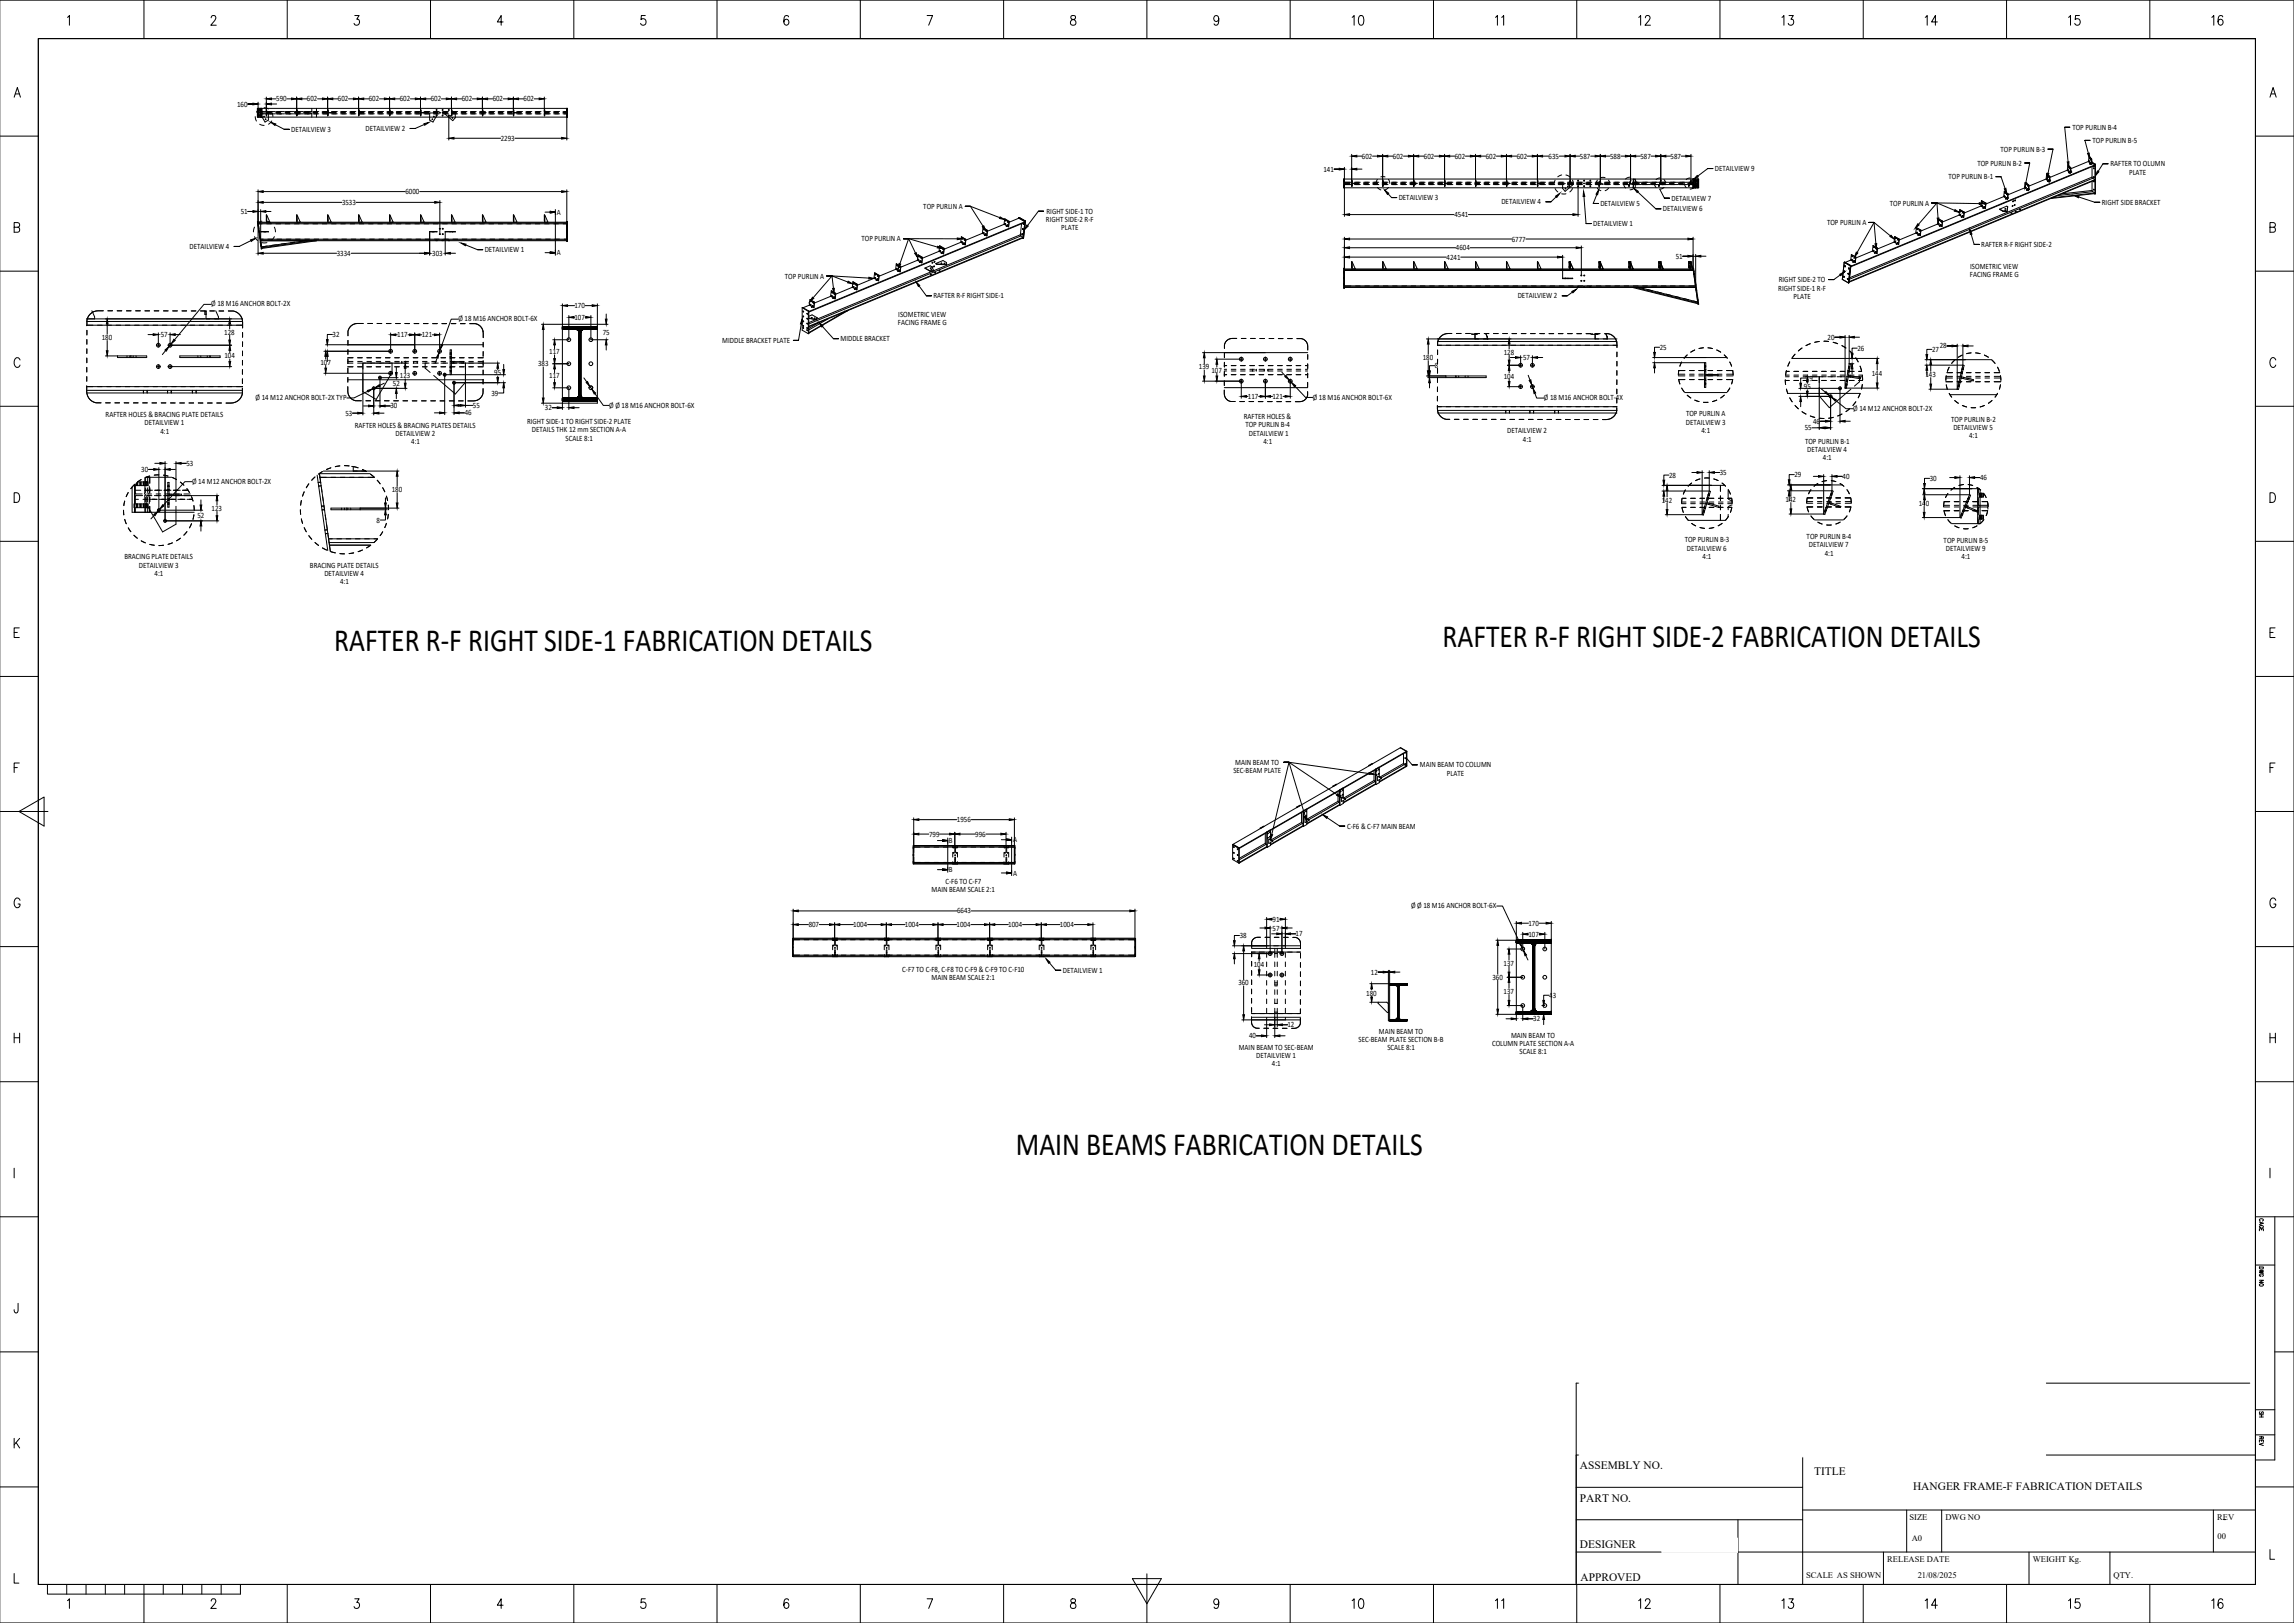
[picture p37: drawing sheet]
<svg xmlns="http://www.w3.org/2000/svg" width="1189mm" height="841mm" viewBox="0 0 1189 841" stroke-linecap="round" stroke-linejoin="round" font-family="sans-serif">
<defs><g id="words">
<g font-size="16.8">
<text x="748" y="335">RAFTER R-F RIGHT SIDE-2 FABRICATION DETAILS</text>
<text x="173" y="337">RAFTER R-F RIGHT SIDE-1 FABRICATION DETAILS</text>
<text x="526" y="598">MAIN BEAMS FABRICATION DETAILS</text>
</g>
<g font-size="5.9">
<text x="819" y="761">ASSEMBLY NO.</text>
<text x="940" y="764">TITLE</text>
<text x="991" y="772">HANGER FRAME-F FABRICATION DETAILS</text>
<text x="819" y="778">PART NO.</text>
<text x="819" y="802">DESIGNER</text>
<text x="819" y="819">APPROVED</text>
</g>
<g font-size="4.4">
<text x="990" y="788">SIZE</text>
<text x="1008" y="788">DWG NO</text>
<text x="1149" y="788">REV</text>
<text x="1149" y="798">00</text>
<text x="991" y="799">A0</text>
<text x="978" y="809">RELEASE DATE</text>
<text x="1054" y="809">WEIGHT Kg.</text>
<text x="936" y="818">SCALE AS SHOWN</text>
<text x="994" y="818">21/08/2025</text>
<text x="1095" y="818">QTY.</text>
</g>
<g font-size="4.2">
<text x="143" y="53">590</text>
<text x="159" y="53">602</text>
<text x="175" y="53">602</text>
<text x="191" y="53">602</text>
<text x="207" y="53">602</text>
<text x="223" y="53">602</text>
<text x="239" y="53">602</text>
<text x="255" y="53">602</text>
<text x="271" y="53">602</text>
<text x="123" y="55">160</text>
<text x="151" y="68">DETAILVIEW 3</text>
<text x="189" y="68">DETAILVIEW 2</text>
<text x="1074" y="67">TOP PURLIN B-4</text>
<text x="260" y="73">2293</text>
<text x="1084" y="74">TOP PURLIN B-5</text>
<text x="706" y="82">602</text>
<text x="722" y="82">602</text>
<text x="738" y="82">602</text>
<text x="754" y="82">602</text>
<text x="770" y="82">602</text>
<text x="786" y="82">602</text>
<text x="803" y="82">635</text>
<text x="819" y="82">587</text>
<text x="834" y="82">588</text>
<text x="850" y="82">587</text>
<text x="866" y="82">587</text>
<text x="1037" y="79">TOP PURLIN B-3</text>
<text x="686" y="89">141</text>
<text x="889" y="89">DETAILVIEW 9</text>
<text x="1025" y="86">TOP PURLIN B-2</text>
<text x="1094" y="86">RAFTER TO OLUMN</text>
<text x="1010" y="93">TOP PURLIN B-1</text>
<text x="1103" y="91">PLATE</text>
<text x="210" y="101">6000</text>
<text x="177" y="106">3533</text>
<text x="725" y="104">DETAILVIEW 3</text>
<text x="778" y="106">DETAILVIEW 4</text>
<text x="829" y="107">DETAILVIEW 5</text>
<text x="866" y="104">DETAILVIEW 7</text>
<text x="979" y="107">TOP PURLIN A</text>
<text x="1089" y="106">RIGHT SIDE BRACKET</text>
<text x="125" y="111">51</text>
<text x="289" y="111">A</text>
<text x="479" y="108">TOP PURLIN A</text>
<text x="542" y="111">RIGHT SIDE-1 TO</text>
<text x="754" y="113">4541</text>
<text x="862" y="110">DETAILVIEW 6</text>
<text x="542" y="115">RIGHT SIDE-2 R-F</text>
<text x="550" y="119">PLATE</text>
<text x="826" y="117">DETAILVIEW 1</text>
<text x="947" y="117">TOP PURLIN A</text>
<text x="447" y="125">TOP PURLIN A</text>
<text x="783" y="125">6777</text>
<text x="98" y="129">DETAILVIEW 4</text>
<text x="251" y="131">DETAILVIEW 1</text>
<text x="755" y="130">4604</text>
<text x="1027" y="128">RAFTER R-F RIGHT SIDE-2</text>
<text x="175" y="133">3334</text>
<text x="224" y="133">303</text>
<text x="289" y="132">A</text>
<text x="750" y="135">4241</text>
<text x="868" y="134">51</text>
<text x="1021" y="143">FACING FRAME G</text>
<text x="1021" y="139">ISOMETRIC VIEW</text>
<text x="407" y="144">TOP PURLIN A</text>
<text x="922" y="146">RIGHT SIDE-2 TO</text>
<text x="484" y="155">RAFTER R-F RIGHT SIDE-1</text>
<text x="787" y="155">DETAILVIEW 2</text>
<text x="922" y="151">RIGHT SIDE-1 R-F</text>
<text x="930" y="155">PLATE</text>
<text x="109" y="159">Ø 18 M16 ANCHOR BOLT-2X</text>
<text x="298" y="160">170</text>
<text x="238" y="166">Ø 18 M16 ANCHOR BOLT-6X</text>
<text x="298" y="166">107</text>
<text x="466" y="164">ISOMETRIC VIEW</text>
<text x="116" y="173">128</text>
<text x="312" y="173">75</text>
<text x="465" y="168">FACING FRAME G</text>
<text x="53" y="176">180</text>
<text x="83" y="175">57</text>
<text x="172" y="175">32</text>
<text x="206" y="175">117</text>
<text x="219" y="175">121</text>
<text x="374" y="178">MIDDLE BRACKET PLATE</text>
<text x="436" y="177">MIDDLE BRACKET</text>
<text x="947" y="176">20</text>
<text x="116" y="186">104</text>
<text x="285" y="184">117</text>
<text x="779" y="184">128</text>
<text x="860" y="181">25</text>
<text x="963" y="182">26</text>
<text x="1001" y="182">27</text>
<text x="1005" y="181">28</text>
<text x="166" y="189">107</text>
<text x="279" y="190">383</text>
<text x="621" y="191">139</text>
<text x="737" y="187">180</text>
<text x="744" y="191">8</text>
<text x="789" y="187">57</text>
<text x="207" y="196">123</text>
<text x="256" y="195">95</text>
<text x="285" y="196">117</text>
<text x="628" y="193">107</text>
<text x="779" y="196">104</text>
<text x="936" y="197">39</text>
<text x="970" y="195">144</text>
<text x="998" y="195">143</text>
<text x="204" y="200">52</text>
<text x="935" y="202">95</text>
<text x="132" y="207">Ø 14 M12 ANCHOR BOLT-2X TYP</text>
<text x="255" y="205">39</text>
<text x="647" y="207">117</text>
<text x="659" y="207">121</text>
<text x="680" y="207">Ø 18 M16 ANCHOR BOLT-6X</text>
<text x="800" y="207">Ø 18 M16 ANCHOR BOLT-4X</text>
<text x="179" y="215">53</text>
<text x="202" y="212">30</text>
<text x="241" y="215">46</text>
<text x="245" y="211">55</text>
<text x="282" y="213">32</text>
<text x="316" y="211">Ø Ø 18 M16 ANCHOR BOLT-6X</text>
<text x="874" y="216">TOP PURLIN A</text>
<text x="960" y="213">Ø 14 M12 ANCHOR BOLT-2X</text>
<text x="55" y="216">RAFTER HOLES &amp; BRACING PLATE DETAILS</text>
<text x="75" y="220">DETAILVIEW 1</text>
<text x="184" y="222">RAFTER HOLES &amp; BRACING PLATES DETAILS</text>
<text x="273" y="220">RIGHT SIDE-1 TO RIGHT SIDE-2 PLATE</text>
<text x="645" y="217">RAFTER HOLES &amp;</text>
<text x="645" y="221">TOP PURLIN B-4</text>
<text x="874" y="220">DETAILVIEW 3</text>
<text x="940" y="220">46</text>
<text x="1011" y="219">TOP PURLIN B-2</text>
<text x="83" y="225">4:1</text>
<text x="205" y="226">DETAILVIEW 2</text>
<text x="276" y="224">DETAILS THK 12 mm SECTION A-A</text>
<text x="647" y="226">DETAILVIEW 1</text>
<text x="781" y="225">DETAILVIEW 2</text>
<text x="882" y="224">4:1</text>
<text x="935" y="223">55</text>
<text x="1012" y="223">DETAILVIEW 5</text>
<text x="1020" y="227">4:1</text>
<text x="213" y="230">4:1</text>
<text x="293" y="228">SCALE 8:1</text>
<text x="655" y="230">4:1</text>
<text x="789" y="229">4:1</text>
<text x="935" y="230">TOP PURLIN B-1</text>
<text x="937" y="234">DETAILVIEW 4</text>
<text x="945" y="238">4:1</text>
<text x="73" y="245">30</text>
<text x="97" y="241">53</text>
<text x="100" y="251">Ø 14 M12 ANCHOR BOLT-2X</text>
<text x="865" y="247">28</text>
<text x="891" y="246">35</text>
<text x="930" y="247">29</text>
<text x="955" y="248">40</text>
<text x="1000" y="249">30</text>
<text x="1026" y="249">46</text>
<text x="203" y="255">180</text>
<text x="861" y="260">142</text>
<text x="925" y="260">142</text>
<text x="994" y="262">140</text>
<text x="102" y="268">52</text>
<text x="110" y="265">123</text>
<text x="195" y="271">8</text>
<text x="873" y="281">TOP PURLIN B-3</text>
<text x="936" y="279">TOP PURLIN B-4</text>
<text x="1007" y="281">TOP PURLIN B-5</text>
<text x="874" y="285">DETAILVIEW 6</text>
<text x="937" y="284">DETAILVIEW 7</text>
<text x="946" y="288">4:1</text>
<text x="1008" y="286">DETAILVIEW 9</text>
<text x="64" y="290">BRACING PLATE DETAILS</text>
<text x="882" y="290">4:1</text>
<text x="1017" y="290">4:1</text>
<text x="72" y="294">DETAILVIEW 3</text>
<text x="80" y="299">4:1</text>
<text x="161" y="294">BRACING PLATE DETAILS</text>
<text x="168" y="298">DETAILVIEW 4</text>
<text x="176" y="303">4:1</text>
<text x="639" y="401">SEC-BEAM PLATE</text>
<text x="640" y="396">MAIN BEAM TO</text>
<text x="736" y="398">MAIN BEAM TO COLUMN</text>
<text x="750" y="402">PLATE</text>
<text x="496" y="426">1956</text>
<text x="698" y="430">C-F6 &amp; C-F7 MAIN BEAM</text>
<text x="481" y="434">799</text>
<text x="492" y="437">B</text>
<text x="505" y="434">996</text>
<text x="525" y="436">A</text>
<text x="492" y="452">B</text>
<text x="525" y="454">A</text>
<text x="490" y="458">C-F6 TO C-F7</text>
<text x="483" y="462">MAIN BEAM SCALE 2:1</text>
<text x="496" y="473">6643</text>
<text x="731" y="471">Ø Ø 18 M16 ANCHOR BOLT-6X</text>
<text x="660" y="478">91</text>
<text x="792" y="480">170</text>
<text x="419" y="480">807</text>
<text x="442" y="480">1004</text>
<text x="469" y="480">1004</text>
<text x="496" y="480">1004</text>
<text x="523" y="480">1004</text>
<text x="549" y="480">1004</text>
<text x="659" y="482">57</text>
<text x="671" y="485">17</text>
<text x="792" y="485">107</text>
<text x="642" y="486">38</text>
<text x="468" y="503">C-F7 TO C-F8, C-F8 TO C-F9 &amp; C-F9 TO C-F10</text>
<text x="650" y="501">104</text>
<text x="779" y="500">137</text>
<text x="483" y="508">MAIN BEAM SCALE 2:1</text>
<text x="551" y="504">DETAILVIEW 1</text>
<text x="711" y="505">12</text>
<text x="773" y="508">360</text>
<text x="642" y="511">360</text>
<text x="708" y="516">180</text>
<text x="779" y="515">137</text>
<text x="803" y="517">43</text>
<text x="667" y="532">12</text>
<text x="795" y="529">32</text>
<text x="647" y="538">40</text>
<text x="704" y="540">SEC-BEAM PLATE SECTION B-B</text>
<text x="715" y="536">MAIN BEAM TO</text>
<text x="783" y="538">MAIN BEAM TO</text>
<text x="642" y="544">MAIN BEAM TO SEC-BEAM</text>
<text x="719" y="544">SCALE 8:1</text>
<text x="773" y="542">COLUMN PLATE SECTION A-A</text>
<text x="651" y="548">DETAILVIEW 1</text>
<text x="787" y="546">SCALE 8:1</text>
<text x="659" y="553">4:1</text>
</g>
</g></defs>
<g fill="none" stroke="#000" stroke-width=".52">
<path d="M131 54h-3h6M133 56h161v5h-161zM134 57h.1M134 60h.1M134 57h1M134 60h1M134 53v8M135 57h.1M135 60h.1M135 56l-2 2M135 59h.1M135 58h.1"/>
<path d="M135 56v5M135 59v1l2 3 2-1v-3M136 59h.1M136 58h.1M136 56v5M137 56h2M138 58h-4h2M138 50v10v-3M138 57h.1M138 58h5M138 59h5M138 60h.1"/>
<path d="M138 59h.1M138 58h.1M140 58h.1M141 59h-7h4M141 58h-3M141 51h2M141 54h2M141 58v2M143 58h4M143 59h4M143 58h2M143 59h2"/>
<path d="M148 58h4M148 59h4M148 58h2M148 59h2M149 51h2M153 58h4M153 59h4M153 58h3M153 59h2M154 50v10M154 57h.1M154 60h.1"/>
<path d="M154 59h.1M154 58h.1M156 58h.1M156 51h3M157 58h5M157 59h5M157 58h3M157 59h3M158 59h4M162 58h-4M162 56v2M162 59v2"/>
<path d="M162 58h3M162 59h3M164 56v5M165 51h2M167 58h3M167 59h3M167 58h2M167 59h2M170 50v10v-3M170 57h.1M170 60h.1M170 59h.1"/>
<path d="M170 58h2M170 58h.1M172 58h.1M172 58h3M172 59h3M172 58h2M172 59h2M172 51h3M177 58h3M177 59h3M177 58h2M177 59h2"/>
<path d="M181 51h2M181 58h3M181 59h3M186 50v10v-3M186 57h.1M186 58h3M186 59h3M186 60h.1M186 59h.1M186 58h.1M188 58h.1M189 51h2"/>
<path d="M189 58h-3M191 58h3M191 59h3M191 58h2M191 59h2M196 58h3M196 59h3M196 58h2M196 59h2M197 51h2M201 58h3M201 59h3"/>
<path d="M201 59h2M202 50v10v-3M202 57h.1M202 60h.1M202 59h.1M202 58h.1M204 58h.1M205 51h2M205 58h3M205 59h3M210 58h3M210 59h3"/>
<path d="M213 51h2M215 58h2M215 59h2M218 50v10M218 57h.1M218 60h.1M218 59h.1M218 58h-3M218 59h-3M218 58h.1M220 58h.1M220 58h3"/>
<path d="M220 59h3M220 59h2M221 51h2M222 58h-4M225 58h3M225 59h3M225 58h2M226 59v1l-2 3-1-1v-3h4M228 58v1M229 51h2M229 58v1M229 58h3"/>
<path d="M229 59h3M230 58v1M231 59l4 4 1-2v-2M233 60v13M234 50v10v-3M234 57h.1M234 58h3M234 59h3M234 60h.1M234 59h.1M234 58h.1M236 58h.1"/>
<path d="M237 58h-3M237 51h2M239 58h3M239 59h3M239 58h2M239 59h2M244 58h3M244 59h3M244 58h2M244 59h2M245 51h2M249 58h3"/>
<path d="M249 59h3M249 59h2M250 50v10v-3M250 57h.1M250 60h.1M250 59h.1M250 58h.1M252 58h.1M253 51h2M253 58h3M253 59h3M258 58h3"/>
<path d="M258 59h3M261 51h2M263 58h2M263 59h2M266 50v10v-3M266 57h.1M266 60h.1M266 59h.1M266 58h-3M266 59h-3M266 58h.1M268 58h3"/>
<path d="M268 59h3M268 59h2M268 58h.1M269 51h2M270 58h-4M273 58h3M273 59h3M273 58h2M273 59h2M277 51h2M277 58h3M277 59h3"/>
<path d="M282 50v10M282 57h.1M282 58h3M282 59h3M282 60h.1M282 59h.1M283 58h.1M284 58h.1M287 58h3M287 59h3M287 58h2M287 59h2"/>
<path d="M292 58h2M292 59h2M294 56v17M294 57h.1M294 60h.1M132 60l1 3M135 64l2 1M141 63l-2 1M143 65l4 2h3h-3M220 65l-5 2h-2h2M235 72h24M267 72h24"/>
<path d="M701 80v17M717 80v17v-4M733 80v17v-4M749 80v17v-4M765 80v17v-4M781 80v17M797 80v17v-4M814 80v13M829 80v13M845 80v14M861 80v14M876 80v14"/>
<path d="M1064 77h-3h3l-3 13M1070 66h3h-3l2 18M1080 73h3h-3l2 6M134 98v34M136 99h74M217 99h74M294 98v27v-10M694 88h-3h6M696 93h184v4h-184zM696 93h1M696 94h1M696 96h1"/>
<path d="M696 97h1M697 87v25M697 95h3M697 96h3M697 94h3M701 97h.1M701 93h.1M701 94h.1M701 95h.1M701 96h.1M701 95h3M702 96h3"/>
<path d="M702 94h3M702 95h.1M703 88h3M703 81h3M704 95h-3M707 96h3M707 94h3M707 95h2M711 81h3M712 96h3M712 94h3M712 95h2"/>
<path d="M714 93l-1 2M714 97l2 1M716 92h2M716 96h3M716 94h3M716 95h3M717 94h.1M717 95h.1M717 96h.1M718 95h.1M719 81h3M720 93v2"/>
<path d="M720 97l-2 1M721 96h3M721 94h3M721 95h3M726 96h3M726 94h3M726 95h2M727 81h3M731 96h3M731 94h3M731 95h3h-3M733 94h.1"/>
<path d="M733 95h.1M733 96h.1M735 81h3M736 96h3M736 94h3M736 95h2M740 96h3M740 94h3M740 95h3M743 81h3M745 96h3M745 94h3"/>
<path d="M745 95h3M749 94h.1M749 95h.1M749 96h.1M749 95h3M750 96h3M750 94h3M750 95h.1M751 81h3M752 95h-3M755 96h3M755 94h3"/>
<path d="M755 95h2M759 81h3M760 96h3M760 94h3M760 95h2M764 96h3M764 94h3M764 95h3M765 94h.1M765 95h.1M765 96h.1M766 95h.1"/>
<path d="M767 81h3M769 96h3M769 94h3M769 95h3M774 96h3M774 94h3M774 95h2M775 81h3M779 96h3M779 94h3M779 95h4h-4M781 97h.1"/>
<path d="M781 93h.1M781 94h.1M781 95h.1M781 96h.1M783 81h3M784 96h3M784 94h3M784 95h2M788 96h3M788 94h3M788 95h3M792 81h2"/>
<path d="M793 96h3M793 94h3M793 95h3M797 94h.1M797 95h.1M797 96h.1M797 95h3M798 96h3M798 94h3M799 95h.1M799 81h3M800 95h-3"/>
<path d="M803 96h3M803 94h3M803 95h2M806 93l-1 3M806 98l1 1M808 96h3M808 94h3M808 95h3M808 95h2M808 81h3M809 91l-2 1M810 95v3l1 1 4-3v-1h-3"/>
<path d="M812 91l2 1M812 94h3M812 95h3M813 96h.1M813 96h1M814 95h.1M814 94h.1M814 93l-1 4zM814 95h1h-1M815 93v3h-3M815 98l-1 1M816 81h3"/>
<path d="M817 96h3M817 94h3M817 95h3M818 96v16M819 95h.1M820 95h.1M821 95h.1M822 96h3M822 94h3M822 95h2M824 81h3M827 96h3"/>
<path d="M827 94h3M827 95h2M828 93l-1 2M828 98l2 1M829 96h.1M829 95h.1M829 94h.1M829 93v4zM829 95h2h-2M830 92h2M832 96h3M832 94h3"/>
<path d="M832 95h2M832 81h2M834 93v2M834 98l-2 1M836 96h3M836 94h3M836 95h3M840 81h2M841 96h3M841 94h3M841 95h3M841 95l1 2"/>
<path d="M844 97h.1M844 96h.1M844 96h1M845 92l-3 1M845 95h.1M845 94h.1M845 95h1h-1M845 94l-1 3M846 96h5M846 94h5M846 95h2M846 93v4"/>
<path d="M847 93l1 2M847 97l-2 1M847 93l1 2h1M848 81h2M849 99l9 9h3h-3M849 95l-1 1-1 1M851 94h9M851 95h2M856 95h2M856 81h2M857 95l1 2M860 96h.1"/>
<path d="M860 96h-9M860 98l3 5h2h-2M860 92l-2 1M860 96h5M860 95h1M860 95h.1M860 95h3M861 94h.1M861 94h4M861 95h.1M861 95l1 1zM861 94l-1 3z"/>
<path d="M862 93l1 2M862 97l-2 1M863 81h3M865 96h5M865 94h5M865 95h3M870 94h10v1h-5M870 95h2M871 81h3M873 95l1 2M875 95h5v1h-10M875 97h.1"/>
<path d="M875 96h.1M875 96h1M876 96h.1M876 92l-2 1M876 95h.1M876 94h.1M876 95l1 1M876 94l-1 3M877 94l1 1M877 93v4M878 95l-1 1M878 96v1"/>
<path d="M878 96h.1M878 97h.1M878 93v4M878 93v1M878 93l1 2M878 97l-2 1M878 96v1zM879 96v1M879 93v1M879 93h.1M879 94h.1M879 96h.1"/>
<path d="M879 97h.1M879 95v1M879 94v1M879 93v4M880 93v1M880 96v1M880 93h.1M880 94h.1M880 96h.1M880 97h.1M880 93v4M885 87h3h-3l-5 4"/>
<path d="M1037 92h-3h3l2 6M1039 99l2 2M1039 99l-1 3M1039 100h.1M1049 97l-8 4M1049 97l2 2M1050 95l2 1M1050 97h.1M1050 95l-1 2M1050 95h.1M1050 95v1M1050 96h.1"/>
<path d="M1050 99h.1M1051 98h.1M1051 98l-1 1M1051 96h.1M1051 99h.1M1051 97l1 1h-1M1052 96l-1 3M1052 84h-3h3l-2 11M1060 93l-9 3M1060 93l2 1M1061 93h.1M1061 90l1 2"/>
<path d="M1061 90l-1 3M1061 92v1M1061 91h.1M1061 94h.1M1062 93v1M1062 93h.1M1062 94h.1M1062 94h-1M1062 91v1M1062 91h.1M1062 92h.1M1062 92v2"/>
<path d="M1062 92l1 2h-1M1071 88l2 2M1071 88l-9 4M1072 88h.1M1072 85l1 2M1072 85l-1 3M1072 86h.1M1072 86v1M1072 87h.1M1072 90h.1M1072 89h.1M1072 89h1"/>
<path d="M1072 89v1M1073 89h.1M1073 89h-1M1073 87h.1M1073 90h.1M1073 87v3M1073 88l1 1h-1M1082 84l-9 3M1083 83v1M1083 83h.1M1083 84h.1M1083 81l1 1"/>
<path d="M1083 81l-1 3 2 1M1083 82h.1M1083 85h.1M1083 84v1M1083 83h1M1084 82l-1 1M1084 82v1M1084 83h.1M1084 83h-1M1084 82h.1M1084 82v3M1084 83l1 2"/>
<path d="M1084 92h1M1084 99h1M1084 86v6M1084 94v5M1084 92l-126 52M1084 99l-15 1M1084 84l2 1M1085 92l1 1-128 53 128-53M1085 99l1 1-23 3M1085 92l-127 53M1085 99l-19 2M1085 85h1"/>
<path d="M1085 85h-1M1085 85h1l-127 53 127-52M1085 85h.1M1085 86h.1M1085 94h.1M1085 92h.1M1085 98h.1M1085 87h.1M1086 85v16M1086 85h.1M1090 85h3h-3l-3 4M128 110h6"/>
<path d="M132 118l-1 2M133 115l3 14zM134 115h160M134 115v1M134 116h160M134 116v3M134 117h.1M134 120h.1M135 109v16M135 120h4zM136 115l-3 1M136 105h41"/>
<path d="M137 120h.1M138 110h2M138 120h.1M138 114h.1M138 112l2 3M138 112h.1M138 115v-4v4l3 1M142 118l1 2M154 114h.1M154 111h.1M154 111v4M154 112l2 3"/>
<path d="M154 115h.1M154 112h.1M170 112l2 3M170 114h.1M170 112h.1M170 115v-4v4M185 105h40M186 114h.1M186 112l2 3M186 112h.1M186 115v-4v4M202 114h.1"/>
<path d="M202 112l2 3M202 112h.1M202 115v-4v4M218 114h.1M218 111h.1M218 111v4M218 112l2 3M218 115h.1M218 112h.1M224 120h.1M225 120h.1M228 104v17"/>
<path d="M233 120h.1M234 114h.1M234 112l2 3M234 112h.1M234 115v-4v4M234 120h.1M235 120h.1M250 114h.1M250 112l2 3M250 112h.1M250 115v-4v4M266 114h.1"/>
<path d="M266 112l2 3M266 112h.1M266 115v-4v4M282 114h.1M282 111h.1M282 111v4M282 112l2 3M282 115h.1M282 112h.1M282 110h3M285 109l3 1h-3zM288 109v23"/>
<path d="M294 117h.1M294 120h.1M294 115h-160M509 118l3 1M509 118v3M510 119h.1M511 119v1M511 119h.1M511 120h.1M512 119l-1 3M518 113l-15-6h-3h3h-3h3l6 10M520 116l3 2"/>
<path d="M520 116l-8 4M521 113l2 2M521 113l-1 3M521 116h.1M521 114h.1M521 117h1M522 117h.1M522 115h.1M522 115h1M523 115h-1M523 115h.1M523 117v1"/>
<path d="M523 115v3M528 113l3 2M528 113l-5 2M528 113h.1M529 116v6M530 119h.1M530 116h1M531 116h.1M531 115l-112 46M531 115l-112 47M531 115l-1 9M531 115h.1"/>
<path d="M538 109h3h-3l-5 8M699 111h55M719 100l2 2h3h-3M761 111h54M806 102l-2 3h-3h3M812 100h-3M821 102l1 14h3h-3M828 101l-2 4h2h-2M971 115h-2h2l-9 16M971 115h-2h2l1 11M971 115h-2h2l9 7M993 118l2 1"/>
<path d="M993 118v3M993 118h.1M993 118l3 1M993 119h.1M993 119h1M994 119h.1M994 119h-1M995 120h.1M995 119v1M995 119h.1M995 119v3M996 119h-1"/>
<path d="M996 119l-1 3M1004 105h-3h3l-10 11M1004 105h-3h3v8M1004 105h-3h3l9 4M1004 105h-3l25 1M1004 116l2 1M1004 116l-9 4M1004 113l3 2M1004 113v3M1004 116h1M1005 116h-1M1005 116h.1"/>
<path d="M1005 114h.1M1005 117h.1M1006 117h.1M1006 116v1M1006 117h-1M1006 115h.1M1007 115l-1 2M1015 111l3 2M1015 111l-8 4M1016 109l2 1M1016 109l-1 2M1016 111h.1"/>
<path d="M1016 110h.1M1016 109h.1M1016 109v1M1016 112l1 1M1017 112v1M1017 112h.1M1017 110h.1M1017 110h1M1018 110h.1M1018 113h.1M1018 110v3M1027 107l2 1"/>
<path d="M1027 107l-9 3M1027 104l2 1M1027 104v3M1027 106v1M1027 106h.1M1027 107h.1M1027 105h.1M1027 105h1M1028 105h.1M1028 105h-1M1028 107v1M1028 108h.1"/>
<path d="M1028 107h.1M1028 107l1 1M1028 105v1M1028 106h1M1028 105l1 1M1028 108h1M1029 106h.1M1029 106h-1M1029 108h.1M1029 108h-1M1029 105v3M1029 105h.1"/>
<path d="M1036 108l2 1M1036 108l2 2M1038 110h2M1038 109v1M1038 109l2 1M1038 102l2 1M1038 102l-9 4M1039 102h.1M1039 109h.1M1039 108h.1M1039 103h.1M1040 103h-1"/>
<path d="M1040 103h.1M1040 102v1M1040 100v1M1040 100h.1M1040 101h.1M1040 110h.1M1040 107v3M1040 107h.1M1040 107l-4 1M1041 102l-1 1M1041 101l-1 2M1041 101h.1"/>
<path d="M1042 110h.1M1042 110h1zM1043 107h.1M1043 104h.1M1044 106h.1M1044 104h.1M1044 109l1 1M1044 109h.1M1045 110h.1M1063 103h.1M1077 102l9 3h2h-2M1085 100l1 1"/>
<path d="M1086 100l-23 3M130 125l-6 3h-3h3M132 123l1 2M135 121v3M135 123h.1M135 124h159M135 124v1M135 126h.1M135 127h.1M136 126h2M136 131h38M142 123l-1 2"/>
<path d="M148 126h-2M155 125h3l-22 3M162 125l-26 3M164 125l-28 3M182 131h38M223 120h3h-3v12M226 124v1M229 124v1M230 124v1M231 120h5h-5v12M232 124v1M233 124v1"/>
<path d="M233 131h3M241 127l7 2h2h-2M282 131h3M285 130l3 1h-3zM294 125h-159M294 123h.1M464 140l2 1M464 140l-8 3M464 137l3 1M464 137v3M465 139h.1M465 139v1"/>
<path d="M465 137h-1M465 137v1M465 137h.1M465 138h.1M465 140h.1M466 140h.1M466 138h.1M467 138h.1M467 138l-1 3M471 124h-3h28M471 124h-3h3l15 4M471 124h-3h3l3 7"/>
<path d="M471 124h-3h3l-5 13M475 135l3 1M475 135l-8 3M476 132l2 1M476 132l-1 3M476 135h.1M476 133h.1M477 136h.1M477 135h.1M477 135v1M477 134h1M477 133v1"/>
<path d="M477 133l1 1M478 134h.1M478 133v3M478 133h.1M479 139l3 1M479 139l3-1 2 2M479 139l3 2M482 139h.1M483 140h.1M483 138h.1M483 138v1M483 136h.1"/>
<path d="M484 138h.1M484 136h.1M484 135v1M485 137h1M485 137l4-2 1 1 1 1M486 137h5M487 130l2 2M487 130l-9 4M487 127l2 2M487 127v3M487 130h.1M487 127h.1"/>
<path d="M487 128h.1M487 128h1M488 128h.1M488 136h.1M488 131h.1M488 131h1M489 129h.1M489 131h.1M489 129v3M489 136h.1M491 137h.1M498 126l-9 3"/>
<path d="M498 126l2 1M498 123l2 1M498 123v3M498 123l3 1M498 125l1 1M498 125h.1M499 124h.1M499 123v1M499 125h-1M499 126h.1M499 126v1M500 126h.1"/>
<path d="M500 127h-1M500 124h.1M500 127h.1M500 124v3M501 124h-1M501 124l-1 3M509 121l2 1M509 121l-8 3M510 121h.1M510 122h.1M511 121v1M511 121h.1"/>
<path d="M511 122h.1M511 122h-1M512 122h-1M529 122h.1M529 122l-45 18M529 122l1 1M529 122l-110 46M530 121v1M530 123v1M530 122h.1M530 123l-111 46M697 123l-1 26 1-10"/>
<path d="M697 139h180M697 140h180M699 124h84M699 128h55M699 133h51M701 136v3M701 136l1 3M701 139h.1M701 136h.1M701 138h.1M717 136l1 3M717 136h.1"/>
<path d="M717 138h.1M717 139v-3v3M733 136l1 3M733 136h.1M733 138h.1M733 139v-3v3M749 136l1 3M749 136h.1M749 138h.1M749 139v-3v3M757 133h50M762 128h55"/>
<path d="M765 136l1 3M765 136h.1M765 138h.1M765 139v-3v3M781 136v3M781 136l2 3M781 139h.1M781 136h.1M781 138h.1M791 124h84M797 136l2 3M797 136h.1"/>
<path d="M797 138h.1M797 139v-3v3M810 132v12h5h-5M813 136h1v3h-1zM813 136v3M813 136h.1M813 138h.1M814 136v3M814 138h.1M814 136h.1M814 136h-1h1M814 138h-1h1"/>
<path d="M814 136l1 3M815 139h.1M820 127v16M829 136h1v3h-1zM829 136h.1M829 138h.1M829 136v3M829 136l2 3M831 139h.1M844 136h1v3h-1zM844 138h1zM844 136h.1"/>
<path d="M844 138h.1M845 136h-1h1M845 136v3M845 138h.1M845 136h.1M845 136l1 3M846 139h.1M860 136h1v3h-1zM860 136v3M860 136h.1M860 138h.1M860 136h1"/>
<path d="M861 136h.1M861 138h.1M861 136l1 3M861 136h-1M861 136h-1v3M861 136v3M862 139h.1M875 133h-3h5M875 136h1v3h-1zM875 136h.1M875 138h.1M876 136v3"/>
<path d="M876 136h.1M876 136l1 3M876 138h.1M877 139h.1M877 139l3 19zM877 123v16M877 139v1M877 140h1h-181M879 132v17M881 133h3M956 136l3 2M956 136l-1 9 3 2"/>
<path d="M956 138h.1M958 139h.1M959 138l-1 9M959 135l2 1M959 135l-3 1M959 138h.1M959 132l3 1M959 132v3M960 135h.1M960 134v1M960 132h-1M960 133h.1"/>
<path d="M960 135v1M960 136h.1M961 135h.1M961 135v1M961 136h-1M961 133v1M961 133h.1M961 134h.1M962 133l-1 3M962 133h.1M970 130l-8 4M971 127l2 2"/>
<path d="M971 127l-1 3 3 1M971 130h.1M971 128h.1M972 131h.1M972 130v1M972 130h.1M972 129h.1M972 129h1M973 129h.1M973 129h-1M973 129v2M982 125l2 2"/>
<path d="M982 125l-9 4M982 123l2 1M982 123v2M982 125h.1M982 123h.1M982 123v1M982 123l1 1M982 124h1M983 124h.1M983 124h-1M983 127h.1M983 126v1"/>
<path d="M983 126h.1M983 126h1M983 124h1M984 124h-1M984 124h.1M984 126h.1M984 124v3M993 121l2 1M993 121l-9 3M993 120v1M993 120h.1M993 121h1"/>
<path d="M993 120l1 1M993 121h.1M994 121h.1M994 121h-1M994 121v1M994 122h.1M995 121v1M995 122h-1M995 121h.1M995 122h.1M1022 121l1 6h3h-3M109 158h-3l-16 18"/>
<path d="M291 157v55M294 158h4M303 158h4M310 157v52h-29M416 159l3 2M416 159v12l3 2M419 158l3 1M419 158l-3 1M420 155l2 2M420 155l-1 3M420 158h.1M420 156h.1"/>
<path d="M421 159h.1M421 158v1M421 157h1M421 157h.1M421 159h1M422 157h.1M422 159h.1M422 157v2M431 154l-9 3M431 151l2 1M431 151l-1 3 3 1M431 153v1"/>
<path d="M431 153h.1M431 152h.1M431 151v1M431 154h.1M431 143h-2l21 1M431 143h-2h2l8 3M431 143h-2h2l1 6M431 143h-2h2l-10 11M432 154v1M432 154h.1M432 155h.1M432 154h1"/>
<path d="M432 152h.1M432 152h1M433 154h.1M433 154h-1M433 152h.1M433 155h.1M433 152v3M442 149l-9 3M442 149l2 1M442 146l2 1M442 146v3M442 149h1"/>
<path d="M442 148v1M442 149h.1M442 147h1M442 147h.1M443 149h.1M443 149h-1M443 147h.1M443 150h.1M443 149l1 1M444 147v1M444 147h.1M444 148h.1"/>
<path d="M444 150h.1M444 147v3M453 144l2 2M453 144l-9 4M453 141l3 2M453 141v3M453 144h.1M453 144h1M454 142h.1M454 144h.1M454 144h-1M454 145h.1"/>
<path d="M455 145h.1M455 145h-1M455 143h.1M456 143l-1 3M456 143h.1M465 141h.1M465 140v1M466 141h-1M467 141h-1M476 148l4 5h3h-3M482 140v1M482 142h.1"/>
<path d="M482 142h1zM483 140l-60 26M484 140h-2M484 140l-2 1M484 141h.1M484 141h1M485 141h.1M696 144h1M696 148h1M696 141h1M696 147h1M697 148h182v1"/>
<path d="M697 149h182M811 144h.1M812 144h.1M813 144h.1M815 151l-3 2h-2h2M818 149h.1M821 149h.1M824 149h.1M846 149h.1M846 149l34 8M847 149l33 8M849 149l31 8"/>
<path d="M854 150l3 1M859 151l2 1M864 152l2 1M868 154h2M873 155h2M878 140h.1M878 141h.1M878 142h.1M879 149h.1M879 147h.1M879 148h.1M879 150h.1"/>
<path d="M880 155h.1M880 156h.1M954 142l-4 3h-2h2M955 143h1M955 143h.1M956 143h.1M956 141h.1M957 144l1 1M957 144h.1M958 144v1M958 142h.1M45 165h81"/>
<path d="M45 167h81M45 169h81M45 176v2M45 171v3M48 161l1 4M54 161a7 7 0 0 0-9 8M56 168v5M56 176v6M56 161h2M61 161h2M66 161h2M70 161h3"/>
<path d="M75 161h3M77 173h2M80 161h2M81 179h2M81 179a1 1 0 0 0 1 1 1 1 0 0 0 1-1M81 179a1 1 0 0 1 1-1 1 1 0 0 1 1 1M82 172v8M85 161h2M87 179h33M88 172v8M89 178l-1 2M90 161h2"/>
<path d="M91 173h2M94 161h3M99 161h3M104 161h2M106 161v2h1M106 161h1M107 161v4M109 161h2M112 161l1 4M114 161h2M118 161a7 7 0 0 1 8 9M119 168v2"/>
<path d="M119 174v2M126 177v3M126 172v3M169 179h81M172 173h-2v6M180 176v3M188 168a6 6 0 0 0-8 6M191 168h2M195 168h3M200 168h3M202 173v10M205 168h2"/>
<path d="M205 173h1M210 168h2M211 173h1M215 168h2M215 173v10M218 173h1M219 168h3M224 173h1M224 168h3M228 173v10M229 168h2M234 168h2"/>
<path d="M238 165h-4l-5 14M239 168h2M243 168a6 6 0 0 1 7 7M250 177v3M281 168h34M282 171v16M287 179v2M291 171h7M291 169h19M291 169l2 2M291 170l1 1-1-1 1 1-1-1 1 1h-1M291 171h.1"/>
<path d="M292 169l1 2M292 169l2 2M293 169l1 2M293 169l2 2M294 169l2 2M295 169l1 2M295 163v13h-9M295 169l2 2M295 171l-1-2 1 2M296 169l1 2M296 169l2 2M297 169l1 2"/>
<path d="M297 169l1 2-1-2M297 169l2 2M297 164h1M298 169l3 3M298 169l3 3-3-3M298 171h2v2M299 169l2 3M299 169l2 2M299 171l-2-2 4 4-1-1M299 169l3 2M299 171l-1-2 3 4M300 171l1 2"/>
<path d="M300 169l2 2-2-2M300 172l1 1M300 173v31M300 173l1 1M300 173l1 1-1-1M300 173l1 2M300 174l1 1M300 174l1 1-1-1M300 175l1 1M300 175l1 2-1-1M300 176l1 1-1-1M300 177l1 1"/>
<path d="M300 177l1 1-1-1M300 177l1 2M300 178l1 1-1-1M300 178l1 1M300 179l1 1-1-1 1 1M300 179l1 1M300 180l1 1M300 169l2 2M301 169l1 2M301 173v31M301 176l-1-1 1 1M301 177l-1-1 1 1"/>
<path d="M301 169l2 2M302 169l1 2M302 169l2 2M302 171l-1-2 1 2M303 171l-2-2 2 2M303 169l1 2M303 171h-1l-1 2M303 169l2 2M303 164h1M304 169l1 2M304 169l2 2M305 169l1 2"/>
<path d="M305 169l2 2M306 169l1 2M306 169l2 2M306 163v13h9M307 169l1 2M307 169l2 2M308 169l1 2M308 169l2 2h-7M308 169l2 1M309 169l1 1-1-1M310 169v1l-1-1 1 1M310 169h.1"/>
<path d="M314 163v2M314 179v2M415 168l-1 8h-3h3M416 170h.1M416 169h.1M416 166v1M416 164h.1M416 161v1zM416 166h.1M416 161h.1M416 162h.1M418 165h.1"/>
<path d="M418 171h.1M418 167v1zM418 162v1M418 170h.1M418 168h.1M419 161v12M419 161h.1M419 165l4 1M419 164l2-1 2 2M421 165h.1M422 165h.1M423 166l-4 1"/>
<path d="M423 166h.1M423 165v1M424 167l-5 3M426 169l6 7h3h-3M429 165l-10 6M438 162h.1M438 162l-19 10M439 161h.1M439 161l-1 1M439 161l-20 12M641 175a5 5 0 0 0-6 6M643 175h3"/>
<path d="M648 175h3M653 175h2M658 175h2M663 175h2M667 175h3M672 175a5 5 0 0 1 6 6M739 176h99M740 178v6M745 177h93M752 173a6 6 0 0 0-7 6h93M755 173h2M760 173h2"/>
<path d="M763 173h2M763 173h.1M765 173h.1M767 173h-3v3M769 173h3M770 173l1 2M771 175v1M771 175h.1M774 173h2M779 173h2M782 178v3M784 173h2"/>
<path d="M788 173h3M793 173h3M798 173h2M803 173h2M808 173h2M812 173h3M817 173h3M822 173h2M825 173h3M825 173h.1M827 173v3M827 173h.1"/>
<path d="M829 173h-2v3M832 173a6 6 0 0 1 6 7M832 173l1 2M833 175h.1M833 175v1M860 180h-3v5M938 178l-2 1M943 177h-3M945 177h3M950 177l2 1M954 175h-3h5M955 179l2 1"/>
<path d="M956 174v27M958 174v14M961 175h3M1012 179h-3h5M1014 178v24M1017 178v11M1020 179h3M45 200a7 7 0 0 0 7 9M45 190v3M45 195v3M45 186v2M45 181v2"/>
<path d="M55 184h21v1h-15v-1M66 184v1M67 184v1M68 184v1M69 184v1M71 184v1M81 190h2M81 190a1 1 0 0 0 1 1 1 1 0 0 0 1-1M81 190a1 1 0 0 1 1-1 1 1 0 0 1 1 1M82 189v2M86 182l-2 2M87 190h33"/>
<path d="M88 189v2M93 184h21v1h-21zM103 184v1M104 184v1M107 184v1M109 184v1M119 182v1M119 186v1M126 196v3M126 187v2M126 192v2M126 182v2"/>
<path d="M168 182h35M168 193h35M169 185v1M169 189v2M170 185v2M180 190h3M180 188h3M180 197h70M180 185h3M180 187h3M180 191v2M180 196v2"/>
<path d="M180 186v2M180 181v3M185 190h3M185 188h3M185 185h3M185 187h3M190 190h3M190 185h3M190 187h3M195 190h2M195 185h2M195 187h2"/>
<path d="M196 196h10M197 195v16M199 199l-2 1M200 190h2M200 185h2M200 187h2M202 192a1 1 0 0 0-1 1 1 1 0 0 0 1 1M202 192a1 1 0 0 1 1 1 1 1 0 0 1-1 1M202 192v2M203 188v5l-8 14-7-4M205 190h2M205 185h2"/>
<path d="M205 187h2M205 190v3M208 187v1M209 190h3M209 185h3M209 187h3M210 191v2M210 196v3M210 187v1M212 188h-24v27M214 182h2M214 193h2"/>
<path d="M214 190h3M214 188h3M214 185h3M214 187h3M214 187v1M215 192a1 1 0 0 0-1 1 1 1 0 0 0 1 1M215 192a1 1 0 0 1 1 1 1 1 0 0 1-1 1M215 192v2M216 187v1M219 190h2M219 188h3M219 185h2"/>
<path d="M219 187h2M220 188v3l3 2M224 190h2M224 188h3M224 185h2M224 187h2M225 195l11 9 5-6M227 185l-1 3M227 182h2M227 193h2M228 192a1 1 0 0 0-1 1 1 1 0 0 0 1 1M228 192a1 1 0 0 1 1 1 1 1 0 0 1-1 1"/>
<path d="M228 192v2M228 181l-1 2M229 190h2M229 188h3M229 185h2M229 187h2M230 194h32M230 193v22M233 192h1M233 194v-13h1v13M233 183h1M233 186h1"/>
<path d="M233 190h1M233 193h1M233 185h1M233 190h3M233 188h4M233 185h3M233 187h3M234 187h6v1h-6M235 198h27M235 187v1M235 198v17M238 190h3"/>
<path d="M238 188h21M238 185h3M238 187h3M241 188v23M243 190h2M243 185h2M243 187h2M248 190h2M248 185h2M248 187h2M250 197v2M250 192v2"/>
<path d="M250 187v2M250 182v3M258 191v1M258 195v1M261 198v6h-3M261 189v3M282 190v16M286 188h9M287 184v2M287 191v2M287 196v2M300 180l1 2-1-1"/>
<path d="M300 181l1 1M300 182l1 1-1-1M300 182l1 1M300 183l1 1M300 183l1 2-1-1M300 184l1 1M300 185l1 1M300 185l1 1-1-1M300 186l1 1M300 186l1 1-1-1M300 187h1M300 187l1 1"/>
<path d="M300 187l1 2-1-1M300 188l1 1M300 189l1 1-1-1M300 189l1 1M300 190l1 1M300 190l1 1-1-1M300 191l1 1M300 191l1 1-1-1M300 192l1 1M300 192l1 1-1-1M300 193l1 1M300 193l1 2"/>
<path d="M300 194l1 1M300 195l1 1M300 195l1 1-1-1M300 195l1 2-1-1M300 196l1 1M300 197l1 1-1-1M300 197l1 2M300 198l1 1M300 199l1 1M300 199l1 2-1-1M301 181l-1-1 1 1M301 185l-1-1 1 2"/>
<path d="M301 187l-1-1 1 1M301 189l-1-1 1 1M301 189l-1-1 1 2M301 190l-1-1 1 1M301 194l-1-1 1 1M301 196l-1-1 1 1M301 198l-1-1 1 1M301 200l-1-1 1 1M303 196l1 2M623 183h55M623 198h21M624 185v3"/>
<path d="M624 192v3M630 186h14M631 189v1M631 193v2M634 189h2M634 192h2M634 194h2M634 191h2M635 197v3M635 193v2M635 183v2M635 188v2"/>
<path d="M638 189h3M638 192h3M638 194h3M638 191h3M643 189h2M643 192h2M643 194h2M643 191h2M643 185v2M643 196v10M648 189h2M648 192h2"/>
<path d="M648 194h2M648 191h2M649 191v1M651 191v1M653 189h2M653 192h2M653 194h2M653 191h2M655 198h2M655 186h2M655 191v1M656 185v2"/>
<path d="M656 196v10M657 191v1M657 189h3M657 192h3M657 194h3M657 191h3M662 189h3M662 192h3M662 194h3M662 191h3M664 193l2 2M667 189h2"/>
<path d="M667 192h2M667 194h2M667 191h2M668 198h2M668 186h2M668 197l1 1M669 185v2M669 196v10M672 189h2M672 192h2M672 194h2M672 191h2"/>
<path d="M677 189h1M677 192h1M677 194h1M677 191h1M678 198v3M678 193v3M678 189v2M678 184v2M739 195h31v1h-30M740 187v5M741 198v3M744 189h-3v6"/>
<path d="M745 196v2M745 191v2M745 181v3M745 186v3M749 195v1M754 195v1M755 195v1M756 195v1M759 195v1M761 195v1M781 189h8M782 184v3"/>
<path d="M782 192v1M782 196v2M783 185h2M788 184v6M788 199v2M792 194l1 3M793 189h2M793 189a1 1 0 0 0 1 1 1 1 0 0 0 1-1M793 189a1 1 0 0 1 1-1 1 1 0 0 1 1 1M794 199l1 2M794 184v6M794 199v2"/>
<path d="M797 185h3M838 192v2M838 197v2M838 187v3M838 182v3M857 188h27v13h-1v-13M857 185h38M857 191v2M870 194h3M870 195h3M872 188l-1 2M873 192h-3v2"/>
<path d="M873 197h-3l1 2M874 184l-1 2M876 194h2M876 197h2M876 195h2M876 192h2M878 181l-2 1M880 194h3M880 197h3M880 195h3M880 192h3M883 180l-2 1"/>
<path d="M883 197h1M883 189h1M883 192h1M883 196h1M883 199h1M883 190h1M885 194v1M885 180l2 1M885 197h3M885 195h3M885 192h3M890 181l2 1"/>
<path d="M890 197h2M890 195h2M890 192h2M890 194v1h-6M892 194h-8M894 184l1 2M895 192h3v2M895 197h3l-1 2M895 194h3M895 195h3M896 188l1 2M925 197v2"/>
<path d="M925 197h2M925 195h2M926 192h1M926 192l-1 2h2M928 188l-1 2M929 186h45M930 195h2M930 197h2M930 192h2M930 194h2M930 184l-1 1M934 180l-2 2"/>
<path d="M934 195h12M934 197h3M934 192h3M934 194h3M936 196h-3v5M937 198v1M939 197h3M939 192h3M939 194h3M943 195v28M944 197h2M944 192h2"/>
<path d="M944 194h2M947 195h4M949 197h2M949 192h2M949 194h2M952 195h4M954 197h2M954 192h2M954 194h2M956 200h1M957 199h.1M957 195h4"/>
<path d="M957 198h.1M957 197h1M958 193h.1M958 192h.1M958 195h1M958 191h1M958 190h1M958 188h3M958 188l1 1-2 12h-1M958 188l-2 13M958 197h3M958 192h3"/>
<path d="M958 194h3M959 182l1 2M959 195h.1M959 195l5 1-5-1M960 191v3M962 195h3M962 185l1 3M963 180h-3v6M963 194h2v3M963 197h2M963 192h2M964 195v3l-3 2"/>
<path d="M964 190l1 2M965 199v3M973 188v4M973 195v3M998 189h19M998 186h34M999 192v3M1001 189v3M1001 196v3M1001 181h-2v5M1008 198h4M1008 196h4"/>
<path d="M1009 195h3M1009 195l-1 2M1009 199v3M1009 193h3M1010 190l-1 2M1013 187l-2 1M1014 198h3M1014 196h3M1014 193h3M1014 195h3M1015 200h.1M1015 198h1"/>
<path d="M1016 193l1 1M1016 193h1M1017 191h.1M1017 191h1M1017 184l-2 1M1017 189h1l-3 13h-1M1017 189l-3 13M1018 196h-1M1018 196l-1-1-1 1h1M1018 196l5 1-6-1M1019 198h2M1019 196h2"/>
<path d="M1019 193h2M1019 195h2M1022 183h-3M1024 183h2M1024 198h2M1024 196h2M1024 193h2M1024 195h2M1028 184l2 1M1029 198h2M1029 196h2M1029 193h2"/>
<path d="M1029 195h2M1032 187l2 1M1033 198h4M1033 196h4M1033 193h3M1033 195h4M1035 190l1 2M1037 195v2M1037 199l-1 3M45 200h81M45 204h81M45 202h81"/>
<path d="M55 209h2M60 209h2M64 209h3M69 209h3M74 209h2M74 202v2M76 202v2M79 209h2M84 209h2M87 202v2M88 209h3M89 202v2"/>
<path d="M93 209h3M98 209h2M100 202v2M102 202v2M103 209h2M108 209h2M112 209h3M126 201a7 7 0 0 1-9 8M180 200a6 6 0 0 0 7 8M183 214h5M188 210h3M190 208h2"/>
<path d="M191 203l-8 3h-3M193 201h18M194 200v15M194 201l-1 1M194 208h3M196 214h3M197 210h5M199 208h3M204 208h2M205 204v3M209 208h2M214 208h2"/>
<path d="M218 208h3M223 208h3M225 214h3M228 208h2M233 208h2M235 214h6M238 208h2M238 210h1M241 210h4M250 201a6 6 0 0 1-8 7M286 211h5M286 201h9v11"/>
<path d="M291 208h19M291 206h7M291 206l2 2M291 207l1 1-1-1M291 208h1l-1-1 1 1M291 208h.1M292 206l1 2M292 206l2 2M293 206l1 2M293 206l2 2M294 206l1 2M294 206l2 2"/>
<path d="M295 206l1 2M295 206l2 2M296 206l1 2M296 206l2 2M297 206l1 2M297 206l2 2M297 211h3M298 206l1 2M298 206l2 2M298 206l2 2-2-2M299 206l1 2M299 206l2 2"/>
<path d="M299 206l2 2zM299 206l3 2M300 206l1 2M300 206l2 2-2-2M300 205l2 3M300 204v2h-2M300 200l1 1-1-1M300 201l1 1M300 201l1 1-1-1M300 202l1 1-1-1M300 202l1 1M300 203l1 1-1-1"/>
<path d="M300 203l1 1M300 204l1 1M300 204l3 4-3-4M300 204l3 4-3-3M300 208l-1-2 2 2M301 204l1 2h1M301 201l-1-1 1 1M301 202l-1-1 1 2M301 204l-1-1 1 1M301 205l-1-1 1 1M302 206l2 2-2-2M302 208l-2-3 2 3"/>
<path d="M302 206l2 2M303 208l-3-3 3 3M303 206l1 2M303 206h7M303 206l2 2M304 206l1 2M304 206l2 2M305 206l1 2M305 206l2 2M306 206l1 2M306 200l1 2M306 206l2 2"/>
<path d="M307 206l1 2M307 206l2 2M308 206l1 2M308 206l2 2M308 204l5 6h3M308 206l2 1M309 206l1 1M310 207l-1-1 1 1M634 202a5 5 0 0 0 6 6M634 201h44M643 208h2M646 205h1"/>
<path d="M647 208h3M652 208h3M652 205h1M657 208h2M658 205h1M662 208h2M665 205h1M667 208h2M671 200l6 6h3M678 203a5 5 0 0 1-7 5M745 210a6 6 0 0 0 6 7M745 213h93"/>
<path d="M745 214h93M745 211h93M745 205v3M745 201v2M754 217h2M759 217h2M763 217h3M768 217h3M773 217h2M778 217h2M780 213v1M781 200h8"/>
<path d="M782 213v1M783 217h2M787 217h3M792 217h3M793 213v1M793 200h2M793 200a1 1 0 0 0 1 1 1 1 0 0 0 1-1M793 200a1 1 0 0 1 1-1 1 1 0 0 1 1 1M795 213v1M795 204l1 2h4M797 217h2M802 217h2"/>
<path d="M806 213v1M807 217h2M808 213v1M811 217h3M816 217h3M821 217h2M826 217h2M838 211a6 6 0 0 1-7 6M838 206v3M838 202v2M872 201l1 2M873 203h22"/>
<path d="M874 205l2 1M878 207l3 1M883 208h2M890 207l-3 1M894 205l-2 1M896 201l-1 2M926 202l1 2M927 204h37M928 206l1 2M930 210l2 2M932 201h22M932 205h17"/>
<path d="M933 208v3M934 213l2 2M937 202v1M938 216h2M943 217h2M944 202l2 1M946 218h-3h6M948 205l1 1M949 205v18M950 216l-2 1M951 208l6 4h3M954 200v19"/>
<path d="M955 215l-3 1M956 201h18M956 218h3M959 212l-2 1M959 202l-11 9-5-6M962 208l-2 2M964 204l-1 2M1000 202h14M1010 204l1 2M1011 205h24M1013 208l2 1M1017 210l2 1"/>
<path d="M1022 211h2M1028 210l-2 1M1032 208l-2 1M1035 204l-1 2M86 239v32M91 239v21M939 222h4M945 222h1M65 260l-1 2M66 255l-1 2M68 252v13h33M70 252l-2 1"/>
<path d="M70 252h1M70 251v1M70 251v14M71 250v2M71 252h2M73 250h-2v2M73 250v2M73 254h-3v2h4M73 252h1M73 250h1M73 249l-2 1v2M74 257h-4v2h2"/>
<path d="M74 259h3M74 250v2M75 250v2M75 252h2M75 250h2M75 257v4M75 254v2M75 248v2M75 252v2M75 254h4M75 253v2M75 256v1"/>
<path d="M75 258v2M75 250v2zM76 247h13M76 250v2zM76 256h2M76 247v3M76 253v2M76 258v2M77 250v2M77 243h5M77 257v2M77 252v4"/>
<path d="M77 247v2M77 259v2M77 259h4M78 247v3M78 253v2M78 258v2M78 247h-3v3M79 257h-3v5l8 14 7-4v-10M80 257h3M80 254h4M80 240h3M81 256h2"/>
<path d="M82 246h-2M82 242v23M83 259h3M85 246l2 1M85 257h28M85 254h4M86 256h8v1M87 250h1v13h-1zM87 251h1M87 254h1M87 259h1M87 252h1"/>
<path d="M87 259h4M88 243h3M89 256v1M89 247l2 2M90 254h3M91 240h6M92 259h4M93 250l2 1M95 254h2M95 256h4M97 253l1 2M97 259h3"/>
<path d="M99 257l1 3M99 250h-3l-11 12M104 259v3M112 259v3M156 259v3M158 255l-1 2M160 251l-1 2M163 247l-1 2M164 246l6 39M166 245l5 41M166 245h.1M166 245h26"/>
<path d="M166 245v2h28M166 250h-1M166 252h-1M167 253v2M167 244l-2 2M167 257l1 3M168 244h39M171 242l-2 1M176 241l-2 1M179 241h2M182 242h1v2M183 242h3"/>
<path d="M188 243l2 1M192 246l2 1M196 249l1 2M198 253l1 2M200 258v3M200 257l1 2M206 247v5M206 255v6M861 254h25M861 252h33M862 257v3M864 254v3"/>
<path d="M865 246h-3v6M872 258l-1 3M872 258h2M873 254l-1 2M876 258h3M877 250l-2 2M877 245h2M881 248l-2 1M881 258h2M882 244v23M883 248h3M885 259h.1"/>
<path d="M885 258h.1M885 256l1 1M885 256h1M886 258h2M886 244v10M886 245h5M886 254v1l-3 12h-1M886 254l-4 13M888 248l2 1M891 258h2M892 252v3M892 257v2"/>
<path d="M892 250l2 2M895 258h2M896 254v4l2 2M896 254l1 2M897 258l1 3M926 254h23M926 251h29M927 257v3M928 254v3M930 246h-3v5M936 260h3M937 258l-1 3"/>
<path d="M937 258h2M939 254l-2 2M940 247h2M942 260h2M942 258h2M942 251l-2 1M945 246v20M947 249l-3 1M947 260h2M947 258h2M948 258l1 1M948 258h1"/>
<path d="M949 256v1M949 256h1M949 249l2 1M949 246v8M949 247h6M949 254l1 1-4 12-1-1M949 254l-4 12M951 260h3M951 258h3M954 251l2 1M956 260h3M956 258h3"/>
<path d="M957 254l1 2M959 258v3M996 253h30M996 256h25M997 256v3M997 259v3M1000 248h-3v5M1008 260h2M1009 256l-1 2M1010 247h3M1013 260h2M1013 253l-2 1"/>
<path d="M1016 247v21M1018 251l-3 1M1018 260h2M1019 260h1M1020 258v1M1020 251l2 1M1020 258h1M1021 247h5h-3M1021 247v9M1021 256v1l-5 11M1021 256l-5 12M1022 260h3"/>
<path d="M1025 253l1 1M1025 253v18M1025 260l1 2M1025 253v2M1025 258v2M1026 256v2M1026 258h2M1026 256h2M1026 254v17h-15M1027 256v2zM1027 260h3M1028 256v2"/>
<path d="M1028 256l1 2M64 264v3M65 269v2M66 274l2 2M69 277l2 2M70 261v2M70 263h1M70 261h1M71 261v2M71 263h2M71 261h2M73 261v2"/>
<path d="M73 263h1M73 261h1M74 261v2M75 261v2M75 263h2M75 261h2M75 263v2M75 262v3M75 261v2zM76 261v2zM76 262v3M77 261v2"/>
<path d="M77 263v2M78 262v3M80 267l-2 2M82 264h23M83 264l-1 1M85 270h28M87 261h1M93 279l-2 1M97 276l-2 1M99 271l-1 3M100 262l1 2M100 267v2"/>
<path d="M104 273v2M112 265v2M156 264v3M156 269l1 2M158 273l1 3M160 278l2 1M167 262h1v2M168 264h-1M169 272l1 2M170 275h-2M170 276l-1 1M177 263v1"/>
<path d="M179 263v1M180 263v1M182 263v1M187 263v1M196 279h-26l1 2h23l2-2M198 276l-1 2M200 264v5h-3M200 271l-1 2M201 262v2M201 267v2M207 263h-35v1h29M863 267h19"/>
<path d="M864 261v3M871 261h3M872 260h2M872 263h2M872 263v3M876 263h3M876 261h3M876 260h3M877 271l2 1M881 263h2M881 261h2M881 260h2"/>
<path d="M881 273l2 1M883 265h.1M883 263h1M886 261l5 2M886 261h.1M886 261l-1-1-1 1h2M886 261l5 1v1M886 263h2M886 261h2M886 260h2M888 273l-2 1M891 263h2"/>
<path d="M891 261h2M891 260h2M892 262v2M892 267v3M892 271l-2 1M895 263h3M895 261h3M895 260h3M896 267v1M896 268l-2 2h-19l-2-2M897 263v2M898 262l-2 1v1"/>
<path d="M927 266h18M928 260v4M936 261h3M936 263h3M937 263v2M939 267l1 2M940 269h15M942 263h2M942 261h2M942 271l2 1M946 265h.1M946 264v1"/>
<path d="M946 263h1M947 262v1M947 263h2M947 261h2M947 272h2M949 261h.1M949 261l-1-1v1h1M949 261l5 1v1l-5-2M951 263h3M951 261h3M954 271l-3 1M956 263h3"/>
<path d="M956 261h3M957 267l-1 2M959 263l-1 2M996 268h20M997 262v4M1007 263h3M1007 262h3M1007 265h3M1008 260l-1 3M1008 265v2M1009 269l2 2M1013 265h2"/>
<path d="M1013 263h2M1013 262h2M1013 273h2M1016 267h1M1017 266h.1M1017 265h1M1017 264l1 1M1018 265h2M1018 274h2M1018 263h2M1018 262h2M1019 262l6 3-6-2z"/>
<path d="M1019 260l1 1M1020 263h.1M1022 265h3M1022 263h8M1022 262h8M1025 272l-3 1M1025 265v2M1025 269v2M1026 263l-1 2M1026 267v2M1026 269h2M1026 267h2"/>
<path d="M1027 267v2zM1027 265h3M1028 267v2M1028 269l-1 2M1030 263v1M1030 260v3M1030 265l-1 2M1030 261v1M73 280l2 1M78 282l2 1M85 283h-3M89 281l-2 1"/>
<path d="M163 281l2 2M167 284l2 1M171 282h21M171 286h3M176 287h3M183 286l-2 1M188 285l-2 1M192 283l-2 1M668 395h-3h3l-9 37M668 395h-3h3l8 28M668 395h-3h3l25 17M668 395h-3l44 6"/>
<path d="M709 397l2-1zM709 397h.1M712 399v5l1 1M713 399l-19 10M713 399v7M713 399v8M713 399h.1M714 399h-1M714 399h.1M715 398h.1M715 399h.1M715 399h-1"/>
<path d="M715 398l-2 1M715 398v5M726 388l3 1M727 396h1M727 391v5M727 396l-12 7M728 396l1 1M728 396l-12 7M728 393h.1M728 390h.1M728 396h.1M729 389v8l-14 8"/>
<path d="M729 389l-87 50M729 397l-14 8M729 390l-14 8M729 389l-3-1-87 50M729 393l3 3h3h-3M729 389v8M729 389h.1M672 418l2-1zM672 418v1M677 419l-1 1M677 419v5M677 419l-2 1"/>
<path d="M691 407h2zM691 407v1M693 410l1 6M693 415l-15 9M694 416l-16 9M694 416h.1M694 417l-17 10M694 417h.1M694 410l-17 9M694 409v8M695 413h.1M695 412h.1"/>
<path d="M695 410h.1M695 413l2 1M695 413v2l2-1M696 412h.1M696 409v1M696 408v5M696 409h.1M696 415v1l-2 1M697 414h.1M712 404l-16 9M712 405l-15 9M713 406l-17 10"/>
<path d="M713 406v1M713 402h.1M713 401v1M713 401v1zM714 402l2 1M714 402v2h2M714 401h.1M715 404v2l-2 1M716 403v1M716 403h.1M473 439h53M473 440h1"/>
<path d="M474 424v24h52v-24M474 438h52M476 432h5M476 425h20M486 436h2M487 432h5M488 435l3 1h-3zM491 434v18M494 438v1M495 431v11M495 439h.1M495 438v4"/>
<path d="M496 438v1M497 432h8M503 425h20M511 432h8M519 435h3M520 438v1M521 431v11M521 439h1M522 435h2l-2 1zM522 438v4M523 438v1M524 434v20"/>
<path d="M526 440h.1M639 438l3 2M639 438v7l3 2M639 438l3 1M639 438h.1M639 439h1M639 439h.1M641 440h1M642 440v7M642 439v1M642 439v8M653 429l2-1z"/>
<path d="M653 429h.1M656 432v5v1M656 437l-14 8M656 438l-14 8M656 438h1M657 431l-15 9M657 439l-15 8M657 439h.1M657 431v8M657 434h.1M657 432h.1M658 435l1 1"/>
<path d="M658 435l-1 2 2-1M658 435l2 1M658 431h.1M658 433v1M658 430v5M658 437v1l-1 1M660 436h-1M660 436h.1M675 426v1M675 421v5M675 426l-16 9M675 427l-16 9"/>
<path d="M675 421l-18 10M675 420h1M675 428l-17 10M675 420v8M675 428h1M676 420v8M676 423h.1M676 421h.1M677 424l1 1M677 424l-1 2 2-1M677 421h.1M677 423h.1"/>
<path d="M677 420h.1M677 426v1l-1 1M678 425h.1M688 424l6 4h3h-3M473 443h1M473 447h1M473 446h1M474 448l-1-10h53v10M474 447h52M486 451h2M488 450l3 1h-3zM494 442v2"/>
<path d="M494 447v1M495 444v3M495 443h.1M495 446h.1M495 447h.1M496 442v2M496 447v1M519 452h3M520 442v2M520 447v1M521 444v3M521 443h1"/>
<path d="M521 446h1M521 447h1M522 452h2l-2 1zM522 444v3M523 442v2M523 447v1M526 443h.1M526 447h.1M526 446h.1M639 442h1M639 442h.1M640 445h.1"/>
<path d="M641 446h1zM641 446h.1M641 443h1M642 446h.1M642 447h.1M411 471v25h177v-25M414 479h5M414 472h82M425 479h5M433 478v12M435 479h7M450 479h7"/>
<path d="M459 478v12M462 479h7M476 479h7M486 478v12M489 479h7M503 479h7M503 472h83M513 478v12M516 479h7M530 479h7M540 478v12M542 479h7"/>
<path d="M557 479h7M566 478v12M656 475v16M658 480v15M659 476h.1M663 476h.1M664 480v15M666 475v16M776 470h3l9 18M786 477v52M788 478h4M798 478h3"/>
<path d="M804 477v49M411 487h178M411 491h.1M411 495h.1M411 494h.1M411 488h.1M411 496v-10h178l-1 10M411 487h177M411 495h177M432 486v1M432 490v2M432 495v1"/>
<path d="M433 491h.1M433 487h.1M433 492v3M433 494h.1M433 495h.1M433 487v3M434 486v1M434 490v2M434 495v1M458 486v1M458 490v2M458 495v1"/>
<path d="M459 491h1M459 487h1M459 492v3M459 494h1M459 495h1M460 487v3M460 492v3M461 486v1M461 490v2M461 495v1M485 486v1M485 490v2"/>
<path d="M485 495v1M486 491h.1M486 487h.1M486 492v3M486 494h.1M486 495h.1M486 487v3M487 486v1M487 490v2M487 495v1M512 486v1M512 490v2"/>
<path d="M512 495v1M513 491h.1M513 487h.1M513 492v3M513 494h.1M513 495h.1M513 487v3M514 486v1M514 490v2M514 495v1M539 486v1M539 490v2"/>
<path d="M539 495v1M540 491h.1M540 487h.1M540 492v3M540 494h.1M540 495h.1M540 487v3M541 486v1M541 490v2M541 495v1M544 499l3 4h3h-3M565 486v1"/>
<path d="M565 490v2M565 495v1M566 491h1M566 487h1M566 492v3M566 494h1M566 495h1M567 487v3M567 492v3M568 486v1M568 490v2M568 495v1"/>
<path d="M588 491h1M588 495h1M588 494h1M588 488h1M639 494h20M639 490h35M640 497v2M642 485h-2v5M645 493v15M649 491h25M649 498v3M653 497v1"/>
<path d="M653 481h3M653 486a4 4 0 0 0-4 2v3M656 486h2M656 494v2M656 498v3M659 484h3M660 486h3M661 494h1M661 491v5M661 498v3M662 491v5M662 498v3"/>
<path d="M663 494h2M663 494a1 1 0 0 1 1-1 1 1 0 0 1 1 1M663 494a1 1 0 0 0 1 1 1 1 0 0 0 1-1M665 486h3M666 494v2M666 498v3M666 484h5M667 481h3M670 486a3 3 0 0 1 4 3v3M674 499v2M674 493h-25v3M674 494v2"/>
<path d="M775 487h29M776 490v15M782 494v3M786 489h7M786 488l1 1M786 488v1M786 489h.1M786 487l2 2M787 487l1 2M787 487l2 2M787 489l-1-2 1 2M788 487l1 2"/>
<path d="M788 487l2 2M789 487l1 2M789 491h1v1M789 491l1 2M789 487l2 2M789 483v9h-8M790 487l1 2M790 487l2 2M791 487l1 2M791 495l1 2M791 487l2 2M791 487l2 2-1-2"/>
<path d="M792 487l1 2M792 484h.1M792 487l3 3M792 487l3 3-3-3M793 489h1v1M793 489l-2-2 2 2M794 487l2 3M794 489l-2-2 3 4M794 487l2 2-2-2M794 489l1 2M794 490l1 1M794 487l2 2"/>
<path d="M794 490v32M794 491l1 1M794 492h1M794 492l1 1M794 493l1 1M794 494l1 1M794 494l1 1-1-1M794 495l1 1M794 495l1 2-1-1M794 496l1 1M794 497l1 1M794 497l1 1-1-1"/>
<path d="M794 498l1 1M794 498l1 1-1-1M794 499l1 1M794 499l1 2M794 500l1 1M795 487l1 2M795 487l2 2M795 490h.1M795 490v32M795 491l-1-1 1 1M795 493l-1-1 1 2M795 495l-1-1 1 1"/>
<path d="M795 495l-1-1 1 2M795 496l-1-1 1 1M795 497l-1-1 1 1M795 498l-1-1 1 1M795 500l-1-1 1 1M795 490l-2-3 2 3M796 487l1 2M796 487l2 2M797 487l1 2M797 487l2 2M797 489h-1l-1 1M797 489h7"/>
<path d="M797 489h.1M798 484h.1M798 487l1 2M798 487l2 2M799 487l1 2M799 487l2 2M800 487l1 2M800 487l2 2M801 487l1 2M801 483v9M801 487l2 2M802 487l1 2"/>
<path d="M802 487l2 2M803 487l1 2M803 487l1 1M804 487v1M804 487h.1M645 511v15M649 513v2M649 517v3M649 503v2M649 508v2M652 505h7M653 501v2"/>
<path d="M656 503v3M656 508v2M656 513v2M656 518v2M658 504v2M661 503v3M661 508v2h1v-2M661 513v2M661 518v2h1v-2M661 511h1M661 509h1M662 503v3"/>
<path d="M662 513v2M663 505h2M663 505a1 1 0 0 1 1-1 1 1 0 0 1 1 1M663 505a1 1 0 0 0 1 1 1 1 0 0 0 1-1M664 504v2M666 503v3M666 508v2M666 513v2M666 518v2M674 513v3M674 518v2M674 504v2"/>
<path d="M674 508v3M710 519h9l1 1M710 510h19M711 512v1M711 516v1M714 519l6 6M717 504h-3h6M720 503v26h9M720 510h4M720 503v26M720 510h.1M720 510h1"/>
<path d="M721 510h.1M721 510h1M722 510h.1M723 510h-1h1M723 504h3M723 510l1 2M723 510h1M723 510h.1M724 510v1M724 510h.1M724 510l1 3M724 510l1 2"/>
<path d="M724 510l1 1M724 511v16M724 511l1 3M724 512l1 2M724 513l1 2M724 514l1 2M724 515l1 2M724 515l1 3M724 516l1 2M724 517l1 2M724 518l1 2M724 518l1 3"/>
<path d="M724 519l1 3M724 520l1 2M725 510v1M725 510v1v-1M725 511v16l1 1M725 512l-1-2 1 2M726 511l-1-1v1M726 510h-1h1M726 510h.1M726 510l-1 1M726 510h3M726 510h1"/>
<path d="M727 510h.1M727 510h1M728 510h1M729 510h.1M776 508v15M781 506h8M782 501v3M782 509v3M782 515v3M794 500l1 1-1-1M794 501l1 1M794 501l1 2"/>
<path d="M794 502l1 1M794 503l1 1M794 504h1l-1-1 1 1M794 503l1 2M794 504l1 1M794 505l1 1M794 505l1 1-1-1M794 506l1 1-1-1M794 506l1 1M794 507l1 1M794 507l1 2-1-1M794 508l1 1-1-1"/>
<path d="M794 509l1 1M794 509l1 1-1-1M794 510l1 1-1-1M794 510l1 1M794 511l1 1-1-1M794 511l1 1M794 512l1 1M794 512l1 2-1-1M794 513l1 1M794 514l1 1M794 515l1 1M794 516h1"/>
<path d="M794 516l1 1M794 517l1 1M794 518l1 1M794 518l1 1-1-1M794 519l1 1M794 519l1 2-1-1M795 502l-1-1 1 1M795 503l-1-1 1 1M795 504l-1-1 1 1M795 506l-1-1 1 2M795 508l-1-1 1 1M795 509l-1-1 1 1"/>
<path d="M795 510l-1-1 1 2M795 512l-1-1 1 1M795 513l-1-1 1 1M795 514h-1l1 1M795 517l-1-1 1 2M795 519l-1-1 1 1M795 519l-1-1 1 2M803 516h-3v5M644 528h30M649 527v3a3 3 0 0 0 4 3M649 527h25M649 522v3"/>
<path d="M651 537h5M655 533h2M655 531h3M656 522v3M656 527v11M660 533h2M661 522v16M661 524h1M662 522v10M662 531h5M663 537h3M665 533h2"/>
<path d="M666 522v3M666 527v1M674 528v2a4 4 0 0 1-5 3M674 523v2h-25M720 528h4M720 528v1M720 529h.1M720 528l1 1M721 528v1M721 528l1 1M722 528v1M722 528l1 1"/>
<path d="M723 528v1M724 528v1l-1-1M724 529l-1-1 1-1 1 2M724 528v1v-1M724 528l1 1M724 521l1 2M724 522l1 2M724 522l1 3M724 523l1 2M724 524l1 2M724 525l1 2M724 525l1 4"/>
<path d="M724 526l1 3M724 526l1 3-1-3M724 527l1 2M724 527v1M725 528v1M725 528l1 1M725 529v-1l1 1M726 528v1l-1-1 1 1M726 528h3M726 529v-1l1 1M727 528v1M727 528l1 1"/>
<path d="M728 528v1M728 528l1 1M729 528v1M729 528h.1M775 526h29M780 528h3M781 521h8v8M786 526h.1M786 524h7M786 524l1 2M786 525l1 1M786 525v1"/>
<path d="M786 524l2 2M787 524l1 2M787 524l2 2M788 524l1 2M788 524l2 2M789 524l1 2M789 524l2 2M789 528h6M790 524l1 2M790 524l2 2M791 524l1 2M791 524l2 2"/>
<path d="M792 524l1 2M792 524l2 2M793 524l1 2M793 524l2 2M794 524l1 2M794 524l2 2M794 523l2 3-2-2M794 523l2 3M794 523l3 3M794 522v2h-1M794 521l1 1-1-1M794 521l1 1"/>
<path d="M794 522l1 1M794 522l4 4M795 526l-2-2 2 2M795 522l1 2h1M795 520l-1-1 1 1M795 521l-1-1 1 1M795 521l-1-1 1 2M795 522l-1-1 1 1M795 523l-1-1 4 4M796 524l-2-2 4 4M796 524l2 2M797 524l1 2"/>
<path d="M797 524l2 2M797 524h7M798 524l1 2M798 524l2 2M799 524l1 2M799 524l2 2M799 521h2M800 524l1 2M800 528v3M800 524l2 2M801 524l1 2M801 524l2 2"/>
<path d="M802 524l1 2M802 524l2 2M803 524l1 2M803 524l1 1M804 524h.1"/>
<circle cx="226" cy="57" r=".2"/>
<circle cx="226" cy="60" r=".2"/>
<circle cx="229" cy="57" r=".2"/>
<circle cx="229" cy="60" r=".2"/>
<circle cx="233" cy="60" r=".2"/>
<circle cx="233" cy="57" r=".2"/>
<circle cx="137" cy="60" r=".2"/>
<circle cx="138" cy="62" r=".2"/>
<circle cx="224" cy="62" r=".2"/>
<circle cx="225" cy="60" r=".2"/>
<circle cx="234" cy="61" r=".2"/>
<circle cx="811" cy="98" r=".2"/>
<circle cx="813" cy="97" r=".2"/>
<circle cx="818" cy="96" r=".2"/>
<circle cx="818" cy="94" r=".2"/>
<circle cx="821" cy="94" r=".2"/>
<circle cx="821" cy="96" r=".2"/>
<circle cx="824" cy="94" r=".2"/>
<circle cx="824" cy="96" r=".2"/>
<circle cx="1085" cy="87" r=".2"/>
<circle cx="1085" cy="98" r=".2"/>
<circle cx="228" cy="119" r=".2"/>
<circle cx="229" cy="119" r=".2"/>
<circle cx="1047" cy="109" r=".2"/>
<circle cx="228" cy="121" r=".2"/>
<circle cx="229" cy="121" r=".2"/>
<circle cx="484" cy="138" r=".2"/>
<circle cx="956" cy="138" r=".2"/>
<circle cx="487" cy="140" r=".2"/>
<circle cx="820" cy="146" r=".2"/>
<circle cx="820" cy="143" r=".2"/>
<circle cx="821" cy="143" r=".2"/>
<circle cx="821" cy="146" r=".2"/>
<circle cx="956" cy="141" r=".2"/>
<circle cx="88" cy="179" r="1"/>
<circle cx="295" cy="176" r="1"/>
<circle cx="306" cy="176" r="1"/>
<circle cx="418" cy="163" r=".2"/>
<circle cx="418" cy="170" r=".2"/>
<circle cx="88" cy="190" r="1"/>
<circle cx="197" cy="196" r=".7"/>
<circle cx="202" cy="182" r="1"/>
<circle cx="215" cy="182" r="1"/>
<circle cx="228" cy="182" r="1"/>
<circle cx="230" cy="194" r=".7"/>
<circle cx="235" cy="198" r=".8"/>
<circle cx="295" cy="188" r="1"/>
<circle cx="306" cy="188" r="1"/>
<circle cx="643" cy="186" r="1"/>
<circle cx="643" cy="198" r="1"/>
<circle cx="656" cy="186" r="1"/>
<circle cx="656" cy="198" r="1"/>
<circle cx="669" cy="186" r="1"/>
<circle cx="669" cy="198" r="1"/>
<circle cx="788" cy="189" r="1"/>
<circle cx="194" cy="201" r=".7"/>
<circle cx="295" cy="201" r="1"/>
<circle cx="306" cy="201" r="1"/>
<circle cx="788" cy="200" r="1"/>
<circle cx="949" cy="205" r=".7"/>
<circle cx="954" cy="201" r=".8"/>
<circle cx="82" cy="264" r=".7"/>
<circle cx="86" cy="270" r=".7"/>
<circle cx="728" cy="396" r=".2"/>
<circle cx="695" cy="410" r=".2"/>
<circle cx="494" cy="439" r=".2"/>
<circle cx="496" cy="439" r=".2"/>
<circle cx="521" cy="439" r=".2"/>
<circle cx="522" cy="439" r=".2"/>
<circle cx="657" cy="432" r=".2"/>
<circle cx="658" cy="433" r=".2"/>
<circle cx="676" cy="421" r=".2"/>
<circle cx="494" cy="442" r=".2"/>
<circle cx="496" cy="442" r=".2"/>
<circle cx="521" cy="442" r=".2"/>
<circle cx="522" cy="442" r=".2"/>
<circle cx="639" cy="445" r=".2"/>
<circle cx="641" cy="443" r=".2"/>
<circle cx="641" cy="440" r=".2"/>
<circle cx="432" cy="490" r=".2"/>
<circle cx="432" cy="487" r=".2"/>
<circle cx="433" cy="490" r=".2"/>
<circle cx="433" cy="487" r=".2"/>
<circle cx="459" cy="490" r=".2"/>
<circle cx="459" cy="487" r=".2"/>
<circle cx="460" cy="490" r=".2"/>
<circle cx="460" cy="487" r=".2"/>
<circle cx="486" cy="490" r=".2"/>
<circle cx="486" cy="487" r=".2"/>
<circle cx="487" cy="490" r=".2"/>
<circle cx="487" cy="487" r=".2"/>
<circle cx="512" cy="490" r=".2"/>
<circle cx="512" cy="487" r=".2"/>
<circle cx="514" cy="490" r=".2"/>
<circle cx="514" cy="487" r=".2"/>
<circle cx="539" cy="490" r=".2"/>
<circle cx="539" cy="487" r=".2"/>
<circle cx="541" cy="490" r=".2"/>
<circle cx="541" cy="487" r=".2"/>
<circle cx="566" cy="490" r=".2"/>
<circle cx="566" cy="487" r=".2"/>
<circle cx="567" cy="490" r=".2"/>
<circle cx="567" cy="487" r=".2"/>
<circle cx="658" cy="494" r="1"/>
<circle cx="789" cy="492" r="1"/>
<circle cx="801" cy="492" r="1"/>
<circle cx="658" cy="505" r="1"/>
<circle cx="789" cy="506" r="1"/>
<circle cx="801" cy="506" r="1"/>
<circle cx="789" cy="521" r="1"/>
<circle cx="801" cy="521" r="1"/>
</g>
<g fill="#000" stroke="#000" stroke-width=".52">
<path d="M131 53l3 1h-3zM138 51h3v1zM138 54l3-1v1zM151 51h3l-3 1zM154 51h2v1zM167 51h3l-3 1zM170 51h2v1zM183 51h3l-3 1zM186 51h3v1zM199 51h3l-3 1zM202 51h3v1zM215 51h3l-3 1z"/>
<path d="M218 51h3v1zM231 51h3l-3 1zM234 51h3v1zM247 51h3l-3 1zM250 51h3v1zM263 51h3l-3 1zM266 51h3v1zM279 51h3l-3 1zM140 63l3 1v1zM220 64l2-1-2 2zM233 72l2-1v1zM291 71l3 1h-3z"/>
<path d="M1082 80l1-1v3zM134 99h2v1zM291 99h3l-3 1zM694 87l3 1h-3zM701 88l2-1v1zM701 81l2-1v1zM714 80l3 1h-3zM717 81l2-1v1zM730 80l3 1h-3zM733 81l2-1v1zM746 80l3 1h-3zM749 81l2-1v1z"/>
<path d="M762 80l3 1h-3zM765 81l2-1v1zM778 80l3 1h-3zM781 81l2-1v1zM794 80l3 1h-3zM797 81l2-1v1zM811 80l3 1h-3zM814 81l2-1v1zM827 80l2 1h-2zM829 81l3-1v1zM842 80l3 1h-3zM845 81l3-1v1z"/>
<path d="M847 98l2 1-1 1zM858 80l3 1h-3zM861 81l2-1v1zM874 80l2 1h-2zM880 91v1l-2 1zM1039 98h1v2zM1049 95h1l-1 2zM1061 90h1l-1 2zM1071 84h1v3zM1087 89h1l-2 2zM131 109l3 1h-3zM134 105l2-1v1z"/>
<path d="M135 110l3-1v1zM225 104l3 1h-3zM509 117h1l1 2zM518 112l3 2-3-1zM532 117h1l-2 2zM697 111h2v1zM718 98l2 2-1 1zM806 102l2-2-1 2zM815 111h3l-3 1zM821 99v3h-1zM829 98l-1 3h-1zM994 116l1 1-2 1z"/>
<path d="M1004 113h1v3zM1013 109l2 1-2-1zM1026 105l2 1h-2zM1075 101l2 1zM130 124h2l-2 1zM134 131h2v1zM220 131h3l-3 1zM231 131h2v1zM239 126l3 1h-1zM466 137h1l-2 2zM474 131h1l1 3zM486 128l2 1-2-1z"/>
<path d="M496 123l3 1h-3zM697 124l2-1v1zM697 128h2v1zM697 133h2v1zM807 133h3l-3 1zM817 128h3l-3 1zM875 123l2 1h-2zM875 132l2 1h-2zM879 133l2-1v1zM962 131h1l-2 2zM972 126h1l-1 3zM980 122l2 2-3-1z"/>
<path d="M1021 119l1 2-1 1zM291 158h3v1zM307 158h3l-3 1zM421 154l1 1-2 1zM431 150l1-1v3zM440 146l2 1h-3zM450 144h3l-3 1zM475 146l2 2h-1zM815 151l2-1-2 2zM953 142l3-1-2 2zM56 165v3h-1zM79 173h3l-3 1z"/>
<path d="M90 176h1l-2 2zM88 173h3v1zM119 176v3zM119 165v3zM169 176h1v3zM202 173h3v1zM212 173h3l-3 1zM215 173h3v1zM225 173h3l-3 1zM229 178v1l-1 2zM282 168v3h-1zM287 176l1 3h-1z"/>
<path d="M295 164h2v1zM304 164h2l-2 1zM314 165h1l-1 3zM314 176l1 3h-1zM416 165v3h-1zM424 167l3 2h-1zM740 176l1 2h-1zM782 176l1 2h-1zM954 174l2 1h-2zM958 175l3-1v1zM1012 179h2l-2 1zM1017 179h3v1z"/>
<path d="M55 182h1v2zM85 181l3-1-2 2zM119 187h1l-1 3zM119 179l1 3h-1zM168 191h1v2zM169 182v3h-1zM170 182v3h-1zM194 201l3-2v1zM205 193h1l-1 3zM210 199v2zM210 188v3zM227 183v3l-1-1z"/>
<path d="M258 196v2zM258 188v3zM261 192v2zM287 186h1l-1 2zM287 198h1l-1 3zM287 188l1 3h-1zM304 198l2 2zM624 195h1l-1 3zM624 183l1 2h-1zM630 195h1v3zM631 186v3h-1zM666 195l2 2z"/>
<path d="M669 198l2 2zM740 192h1l-1 3zM740 192h1v3zM741 196v2h-1zM782 198h1l-1 2zM782 187h1l-1 2zM782 189l1 3h-1zM785 185h3l-3 1zM792 197h1l1 2zM794 185h3v1zM857 183h1l-1 2zM857 188l1 3h-1z"/>
<path d="M933 199h1l-1 2zM937 195v3h-1zM959 183h1v3zM960 188v3h-1zM972 198h1v3zM973 186v2h-1zM998 184h1v2zM999 189v3h-1zM1000 199h1v3zM1001 186v3h-1zM185 214h3l-3 1zM190 202h3l-2 1z"/>
<path d="M191 210h3l-3 1zM194 214h2v1zM197 210h3v1zM205 201l1 3h-1zM228 213l2 1h-2zM235 214l3-1v1zM235 210h3v1zM239 210h2l-2 1zM261 198v3zM281 206h1v3zM289 211h2l-2 1zM295 211h2v1z"/>
<path d="M307 202l2 2h-1zM643 205h3v1zM653 205h3l-3 1zM656 205h2v1zM666 205h3l-3 1zM795 201l1 3h-1zM933 205l1 3h-1zM936 203h1v2zM946 203l2 2-2-1zM946 218h3l-3 1zM949 206l3 1-1 1zM954 218h2v1z"/>
<path d="M91 240h3v1zM943 222l2-1v1zM946 221l3 1h-3zM80 243h2l-2 1zM83 240h3l-3 1zM86 243h2v1zM112 257l1 2h-1zM206 244v3h-1zM862 249h1l-1 3zM862 254l1 3h-1zM864 252v2zM879 244l3 1h-3z"/>
<path d="M886 245l2-1v1zM927 249h1l-1 2zM927 254l1 3h-1zM928 251l1 3h-1zM942 246l3 1h-3zM949 247l3-1v1zM997 251h1l-1 2zM997 253l1 3h-1zM997 256l1 3h-1zM1013 247h3l-3 1zM1021 247h2v1zM80 267l2-2-2 2z"/>
<path d="M84 262h1l-2 2zM104 262h1l-1 2zM104 270l1 3h-1zM112 267h1l-1 3zM199 261h1v2zM200 264v3h-1zM205 261h1v2zM864 264v3zM928 264h1l-1 2zM997 266h1l-1 2zM693 411l2 2-2-1zM709 400l3 1h-3z"/>
<path d="M474 432h2v1zM474 425l2-1v1zM492 432h3l-3 1zM495 432h2v1zM519 432h2l-2 1zM523 424l3 1h-3zM659 432l1 1-2 2zM676 423h1v3zM686 422l2 1v1zM411 479h3v1zM411 472h3zM430 479h3l-3 1z"/>
<path d="M433 479h2v1zM457 479h2l-2 1zM459 479h3v1zM483 479h3l-3 1zM486 479h3v1zM510 479h3l-3 1zM513 479h3v1zM537 479h3l-3 1zM540 479h2v1zM564 479h2l-2 1zM586 472h2h-2zM656 476h3v1z"/>
<path d="M663 476h3l-3 1zM786 478h2v1zM801 478h3l-3 1zM542 497l2 2h-1zM639 487h1v3zM640 494v3h-1zM645 490v3h-1zM653 494v3h-1zM656 480l2 1h-2zM662 483l2 1h-2zM664 481l3-1v1zM666 484l3-1v1z"/>
<path d="M776 487l1 3h-1zM782 492v2zM787 489l1-1 1 3zM790 493l1 2h-1zM789 484h3v1zM798 484h3l-3 1zM652 503h1v2zM710 517h1v2zM711 510v2h-1zM717 503l3 1h-3zM720 504l3-1v1zM782 504v2z"/>
<path d="M782 518v3zM782 506v3zM800 518v3zM644 526h1v2zM654 536l2 1h-2zM658 531h3h-3zM661 537l2-1v1zM662 531h3zM776 523h1l-1 3zM783 527l3 1h-3zM789 528l3-1v1zM800 526v2z"/>
<path d="M285 109l3 1h-3zM285 110h3z"/>
<path d="M285 130l3 1h-3zM285 131h3z"/>
<path d="M488 435l3 1h-3zM488 436h3z"/>
<path d="M522 435h2h-2zM522 435v1l2-1z"/>
<path d="M488 450l3 1h-3zM488 451h3z"/>
<path d="M522 452h2h-2zM522 452v1l2-1z"/>
</g>
<!-- layer: PDF_0 -->
<g fill="none" stroke="#000" stroke-width=".52">
<path d="M0 0h1189v841h-1189M35 9l1-1v5M75 0v20M109 9l1-1h1l1 1-1 2-2 2h3M149 0v20M184 8h2l-1 2a1.5 1.5 0 0 1 1 2 1.5 1.5 0 0 1-3 0M223 0v20M261 11h-3l2-3v5M297 0v20M334 8h-2v2a1.6 1.6 0 0 1 2 0 1.6 1.6 0 0 1 0 2 1.6 1.6 0 0 1-2 0M372 0v20M409 9l-1-1a2.8 2.8 0 0 0-2 2 2.8 2.8 0 0 0 2 3 1.5 1.5 0 0 0 1-2 1.5 1.5 0 0 0-3 0"/>
<path d="M446 0v20M480 8h3l-2 5M520 0v20M555 8v2a1.8 1.8 0 0 1 2 1 1.8 1.8 0 0 1 0 2 1.6 1.6 0 0 1-2-2 1.6 1.6 0 0 1 2-1v-1v-1zM594 0v20M632 10a1.3 1.3 0 0 1-2 1 1.3 1.3 0 0 1-1-2l1-1a2.8 2.8 0 0 1 2 3 2.8 2.8 0 0 1-2 2l-1-1M669 0v20M701 9l1-1v5M705 8h1a2.9 2.9 0 0 1-1 5l-1-1v-1zM743 0v20M775 9l1-1v5M778 9l1-1v5"/>
<path d="M817 0v20M849 9l1-1v5M853 9l1-1h1v1v2l-2 2h2M891 0v20M923 9l2-1v5M927 8h2l-1 2a1.5 1.5 0 0 1 1 2 1.5 1.5 0 0 1-2 0M966 0v20M998 9l1-1v5M1004 11h-3l2-3v5M1040 0v20M1072 9l1-1v5M1078 8h-2l-1 2a1.6 1.6 0 0 1 3 0 1.6 1.6 0 0 1-1 3 1.6 1.6 0 0 1-2-1"/>
<path d="M1114 0v20M1146 9l1-1v5M1152 9l-1-1a2.8 2.8 0 0 0-2 3 2.8 2.8 0 0 0 2 2 1.5 1.5 0 0 0 1-2 1.5 1.5 0 0 0-2 0h-1M145 20h1024M1169 20v801M7 50l2-5 2 5M8 49h2M1176 50l2-5 2 5M1177 49h2M0 71h20M1169 71h20M7 118h3v-2l-3-1v5h3v-2h-1"/>
<path d="M1176 118h3v-2l-3-1v5h3v-2h-1M0 141h20M1169 141h20M10 187a1.6 1.6 0 0 0-1-2 1.6 1.6 0 0 0-2 2v1a1.6 1.6 0 0 0 2 2 1.6 1.6 0 0 0 1-1M1179 187v-1a1.7 1.7 0 0 0-2 0 1.7 1.7 0 0 0-1 2l1 1a1.4 1.4 0 0 0 1 1 1.4 1.4 0 0 0 1-1M0 211h20M1169 211h20M7 255a2.5 2.5 0 0 1 3 3 2.5 2.5 0 0 1-3 2zM1176 255a2.5 2.5 0 0 1 3 3 2.5 2.5 0 0 1-3 2zM0 281h20M1169 281h20M7 328h2"/>
<path d="M10 325h-3v5h3M1176 328h2M1179 325h-3v5h3M0 351h20M1169 351h20M7 398h2M10 395h-3v5M1176 398h2M1179 395h-3v5M0 421h25M10 421l13-8v15zM1169 421h20"/>
<path d="M10 467a1.6 1.6 0 0 0-1-2 1.6 1.6 0 0 0-2 2v1a1.6 1.6 0 0 0 2 2 1.6 1.6 0 0 0 1-2h-1M1179 467a1.5 1.5 0 0 0-1-2 1.5 1.5 0 0 0-2 2v1a1.6 1.6 0 0 0 2 2 1.6 1.6 0 0 0 1-2h-1M0 491h20M1169 491h20M7 535v5M7 538h3M10 535v5M1176 538h3M1176 535v5M1179 535v5M0 561h20M1169 561h20"/>
<path d="M7 605v5M1176 605v5M0 631h20M1169 631h20M1171 633l2 1-2 1M1171 638v-1h2v1M1171 633a.6 .6 0 0 1 0-1 .6 .6 0 0 1 1 0 .6 .6 0 0 1 1 0 .7 .7 0 0 1-1 1M1172 634h.1M1172 636h-1a.6 .6 0 0 1 0-1 .6 .6 0 0 1 1 0 .6 .6 0 0 1 1 0 .7 .7 0 0 1-1 1M1172 637h.1M1179 631v126h-10M1169 656h10"/>
<path d="M1171 657h2a1 1 0 0 1-1 1 1 1 0 0 1-1-1zM1173 658l-2 1h2h-2l2 1M9 675v5h-1l-1-1M1171 663h2l-2 2h2M1172 661h-1a.7 .7 0 0 1 1-1 .7 .7 0 0 1 1 1 .6 .6 0 0 1-1 0M0 701h20M1166 717h-349v104M1179 701h10M826 736h1M826 735h1M826 736l1 1M826 734l1 1"/>
<path d="M826 737h1M827 734l-1 1M827 736l-1 1M827 737h.1M827 737h-1M827 733v1M827 738h.1M827 736h-1M827 733h.1M827 739h.1M827 735h-1M827 732v1"/>
<path d="M827 732l1 1M827 737l1 1M827 736l1 1M827 731l1 1M827 736l2 1M827 738l1 1M827 735l2 2M827 735l2 1-2 2M827 735l2 1M827 739l1 1M827 734l6-5 6 6M828 740h.1"/>
<path d="M828 734l1 2M828 731v1M828 734l2 2M828 730l1 1M828 734l4-5 6 6M828 732l-1 2M828 733l2 2M828 739h-1M828 738l-1 2M828 740l7 7M828 733l3 2M828 729l1 2"/>
<path d="M828 739l8 8M828 738l-1 1M828 739l1 1M828 729l2 1 6-6 7 8M828 739l5 4-2 2M828 732l3 3M829 738l4 5M829 732l2 3M829 732l2-2 3 4M829 738l3 4M829 729l1 1M829 732l2 2 6-5 5 4"/>
<path d="M829 738l3 3M829 731l-2 2M829 728l1 2M829 732l3 2M829 740h-1l6 7M829 740l5 5-1 1M829 737l2 2M829 731l3 3M829 728l2 1M830 737l1 2M830 728l1 1M830 731l3 3"/>
<path d="M830 736l1 2M830 727l1 2M830 736l1 2-1 1-1-1M830 727l2 2M830 736l1 1M830 730l3 4M830 736l1 1-3 3 1 1M830 730l4 4M831 739l1 1-3 3 2 2 2-2M831 736l-3 4M831 739l-2 2M831 727l2 2"/>
<path d="M831 730l4 4M831 726l2 2M831 739l-3 3M831 735v1M831 739h1l-3 3M831 739l-2-2 2-2v1l-3 3M831 735h.1M831 730l5 4 4-4M831 737l-2 3M831 738v1M831 736l-3 3M831 739l-3 3 4 4"/>
<path d="M831 739a12 12 0 0 0 6 8 8 8 0 0 1-8-7M831 739a1.7 1.7 0 0 0-2 1M831 735v4l-3 3M832 735l-3 3M832 726l2 2M832 740l-3 3M832 729l5 5 3-4M832 737h.1M832 736a9 9 0 0 0 9 8 9 9 0 0 0 8-8 12 12 0 0 1-11 11 11 11 0 0 1-6-11zM832 737v1M832 738h.1M832 739l2 1-1 1"/>
<path d="M832 729l5 5M832 739l8 8M832 738l1 1M832 738v1M832 729l5-5 7 8M833 738l-1 1M833 725l2 3M833 729l6 6M833 739h-1M833 739l-1 1 8 7M833 739l-1 1M833 740h-1"/>
<path d="M833 740l-1 1M833 729l7 6M833 725l4 3M833 729l-6 6M834 728l-3-2-2 3 1 1M834 729l6 6M834 725l3 3M834 725l-7 7M834 729l-7 6M834 725l4 3M834 729l7 6M834 725l4 4 4-4"/>
<path d="M834 729l-7 7 2 1M835 725l4 4M835 729l6 6M835 729l-8 7M835 724l5 5M835 724l-8 9M835 724l6 6 3-4M835 729l-8 8M835 728l4-4 7 7M835 729l6 5M836 729l-9 8M836 729l5 5"/>
<path d="M836 724l7 8 3-3-3-4M836 734l-4-5-4 4 2 2M836 724l-5 5-2-1M836 729l-9 9M836 729l6 5M836 724l8 8M836 729l-9 9 1 1M837 729l5 5-2 1M837 729l-7 6-2-2M837 724l8 8M837 724l-4 4M837 729l-5 5-3-3"/>
<path d="M838 729l4 4-2 2M838 724l7 7M838 729l-5 5M838 724l-4 4M838 735l3-4a8 8 0 0 0-9-2 8 8 0 0 0-5 9M838 729l-5 5-3-3M838 729l4 4M838 729l-4 5M838 724l7 7h1M839 724l-4 4-3-2M839 729l-5 5M839 724l7 7"/>
<path d="M839 724l-4 4-3-2-4 4M839 729l3 3-3 3M839 729l-4 5M839 730l-4 4M840 724l-4 4-3-3M840 724l6 6M840 730l2 2M840 730l-4 4M840 724l-4 4-3-3-6 6M840 724l-4 4M841 730l-4 4M841 724l-4 4"/>
<path d="M841 731l-4 3M841 724l5 6M841 731a2.6 2.6 0 0 1 0 4 2.6 2.6 0 0 1-4-1 7 7 0 0 0-9 6l-1-2M841 731l-3 4M841 725l-4 3M841 725l5 5M842 725l-4 3M842 731l-4 4M842 732l-4 3M842 732l-3 3M842 733l-3 2M842 725l4 4-2 3-7-8-5 5"/>
<path d="M842 725l-4 4M842 725l-3 4M843 725l3 4-2 3M843 725l-4 4M844 726l-4 3M844 726l-4 4M844 726l2 2-3 3M844 726l-3 4M845 726l-4 4M845 727l-4 3M845 727l-3 4M846 727a2.7 2.7 0 0 1 0 4 2.7 2.7 0 0 1-4 0z"/>
<path d="M846 727a12 12 0 0 0-14-1 12 12 0 0 0-5 13 9 9 0 0 1 4-10 9 9 0 0 1 11 2M846 727l-4 4M846 728l-4 3M846 730l-1 2M846 728l-3 4M848 740h1M849 739l-1 1M849 740l-7 6M849 739h.1M849 738h.1M849 739h-1l1 1M849 737h.1"/>
<path d="M849 738v1M849 736h.1M855 730l2-2 2 2 3-2 2 2v-1l-1-1-2 2-3-2-3 3M855 728h9l-1 2-3-2-2 2-2-2-1 1 2 2M855 732l3 3 2-2M855 737l2 2M855 728l2 2M855 731l4 4 2-2M855 730l2 2M855 733l2 3M855 734l2 2M857 739l-2 2"/>
<path d="M857 738v1M857 730l-2-2v12a1.1 1.1 0 0 0 1 1 1.1 1.1 0 0 0 1-1M857 737l-2 3 1 1 1-2M857 735l-2 3 2 2M857 737l-2 2 1 2M857 736l-2 2 2 2M857 730l-2 3 3 2 2-2M857 731l-2 2 2 2 2-2 3 2v-1l-1-1M857 732l-2 2M857 733l-2 2 2 2M857 733l-2 2 2 3M857 732l-2 2 2 3"/>
<path d="M857 731l-2 2M857 731l-2 3 2 2M857 737l-2 2 1 1M857 738l-2 2M858 733l-3 3 2 2M858 733l2 2 2-2M859 733l-4 4M859 733l2 2M860 733l2 2M861 735h-4v3M861 733l1 1M862 733l-2 2-3-2-2 3 2 2"/>
<path d="M862 733l1 1M862 733l-2 2-2-2-3 3 2 3M862 734l-1 1-2-2-4 4 2 2-2 2v-1l2-2M863 734l-1 1h-1M863 734l-2 1M863 730l1-1v-1l-3 2-2-2-4 4M863 730h-6v3h5M863 730l-2-2-2 2-3-2-1 1 2 3M863 730l-2-2-2 2-2-2-2 2 2 2M864 730l-2-2-2 2-2-2-3 3 2 2M864 728l-2 2-2-2-3 2-2-2M864 729l-2-1-2 2-2-2-3 3 4 4 2-2"/>
<path d="M864 728l-2 2-2-2-2 2-2-2-1 1 2 2M864 729l-1-1-2 2-2-2-4 4 3 3 3-2 1 2M864 729l-1 1M866 738l3 3 2-2M866 737l4 4 2-2M866 736l4 5 2-2M866 737l3 4 2-2M866 738l2 3 2-2M866 730l2 3M866 734l2 3-2 2M866 734l2 2-2 2M866 733l2 3"/>
<path d="M866 734l2 2M866 728l2 2M866 735l2 2-2 2M866 736l2 2-2 2M866 729l1-1 1 1M866 733l2 2-2 2M866 732l2 2-2 2M866 729l2-1-2 3M866 730l2 2M866 728l2 3M866 729l2 3M866 729l2 2"/>
<path d="M866 731l2 2M866 731l2 3M866 732l2 3M866 732l2 2M866 735l2 3M866 736l2 2M868 728l-2 2M868 728h.1M868 728v11h6h-6l-2 2v-1M868 728h-2v13h9M868 729l-1-1-1 1M868 738l-2 3"/>
<path d="M868 737l-2 3M868 730l-2 3M868 733l-2 3M868 736l-2 3M868 735l-2 3M868 734l-2 3M868 735l-2 2M868 732l-2 2M868 733l-2 2M868 732l-2 3M868 731l-2 2M868 731l-2 3"/>
<path d="M868 729l-2 2M868 729l-2 3M868 730l-2 2M868 739l3 2 2-2M869 739l-2 2-1-1M869 739l2 2 2-2M869 739l-2 2-1-2M870 739l2 2 2-2 1 1M870 739l-2 2-2-2M870 739l2 2 2-2M870 739l3 2 1-2M871 739l2 2 2-2"/>
<path d="M872 739l2 2 1-2M872 739l2 2 1-1-1-1M872 739l2 2M873 739l2 2M873 739l2 1M874 739l1 1M875 740v1M875 735a6 6 0 0 0 6 6 6 6 0 0 0 6-6M875 730v5l3-2-3-3M875 731l3 2-3 2M875 732l3 2-3 2 5 5M875 732l3 2-2 2"/>
<path d="M875 731l3 2-3 3M875 730l3 2-3 3M875 732l3 3M875 733l3 2M875 734l3 2-2 2M875 733l3 3M875 734l7 7M875 734l3 3-1 2M875 736l5 5M875 730h.1M876 729l-1 1 3 2-3 2M876 729l2 2-3 2"/>
<path d="M876 737l3 3 3-2M876 729l2 2M876 728l2 2-3 3M876 737l3 3 2-2M876 728l2 2-3 2M876 728l2 1M876 738l2 2 2-2M876 728l2 1-3 2M877 728l-1 1M877 728l1 1M877 728h.1M877 728l-1 1 2 2-3 3"/>
<path d="M877 728h1M877 728h1v7M877 728l-2 2M878 728l-3 2M878 735l-2 2M878 728l-3 3M878 731l-3 2M878 730l-3 2M878 729l-3 2M878 736l-2 2M878 737l-2 1M878 737l-1 2"/>
<path d="M879 737l-2 2M879 738l-2 1M879 738l3 3M879 738l-1 2M880 738l-2 2M880 738l2 3M880 738l-1 2M881 738l2 2M881 738l-2 2M882 738l1 2M882 738l2 2M882 738l-2 3"/>
<path d="M883 738l1 2M883 738l2 1M883 737l2 2M884 737l1 2M884 737l1 1M884 737l2 1M884 736l2 2M884 735l2 2M884 735a3 3 0 0 1-3 3 3 3 0 0 1-3-3M884 733l3 2-6 6-6-6M884 730l3-2v7M884 728h3"/>
<path d="M884 730l3 3M884 728h1l2 1M884 729l3 2M884 728l3 2M884 728l3 3M884 729l3 3M884 730l3 2M884 733l3 3-5 5M884 732l3 2M884 731l3 2M884 731l3 3M884 733l3 2"/>
<path d="M884 732l3 2-6 7M884 734l3 2M884 735l2 2-3 3M884 728v7M885 728h-1M885 728l2 2M885 728l-1 1M886 728l1 1-3 2M886 738l-2 2M886 728l-2 1M886 728l1 1M886 737l-3 3"/>
<path d="M886 728l-2 2M886 728h1M887 736l-5 5M887 735l-6 6-6-6M887 733l-3 3 2 2M887 730l-3 2M887 734l-7 7M887 734l-3 2M887 732l-3 2M887 732l-3 3M887 733l-3 2M887 731l-3 2"/>
<path d="M887 731l-3 3M887 730l-3 3M887 728l-3 3M887 729l-3 3M887 728l-3 2M889 735l6 6 2-3 2 2 1-1M889 733l3 3-2 2M889 733l2 2-1 2 2 3 2-2 3 3M889 735l5 6 2-3 2 2 2-1-2-1M889 732l2 3-2 2M889 736l5 4 2-2 2 2M889 732l2 2"/>
<path d="M889 732l2 1M889 736l4 4 2-2 2 2 2-1M889 731l2 2-2 2M890 731l1 2M890 731l1 1M890 730l1 2M890 730l2 2M890 730l2 1M890 729l2 2M891 729l2 1M891 729l1 2M891 729l2 2"/>
<path d="M891 734l-2 2M891 735l-1 2M891 733l-2 2M891 736l-1 1M892 732l-3 3M892 728l1 2M892 736l-2 2M892 728l2 2 2-3 3 3 1-1M892 737l-2 1M892 728l2 2M892 737l-1 1M892 737l-1 2"/>
<path d="M893 728l2 2 2-3 2 3M893 737l-2 2M893 737l-2 2-1-1M893 728l2 2 2-3 3 3v-1M893 738l-2 1M893 738l-1 1M894 727l2 3 2-2 2 1M894 738l-2 2M894 738l-1 2M894 727l3 3 2-2M896 738l-2 2M896 738l2 2 2-1"/>
<path d="M897 727l-3 3-2-2-2 3M898 727a7 7 0 0 0-9 6 7 7 0 0 0 8 8M898 727l2 1M898 727l-3 3-2-2-4 3M898 728l-2 2-2-3-5 5M899 738l-3 3-2-3-2 2M899 738l-2 3-2-3-2 2M899 739l1 1M899 730h-4a4 4 0 0 0-4 4 4 4 0 0 0 5 4M899 728l-1 2-3-3-6 6 7 8 2-3h-2M900 728l-2 2-2-3-7 7 7 7 2-3 2 2-2-2M900 728l-1 2"/>
<path d="M900 728h.1M900 728l-1 2-3-3-7 7 6 7 3-3 1 2M900 729l-1-1-2 2-3-3-5 6M900 729l-1-1-2 2-2-3-6 6M901 734l6 7 6-7M901 734l7 7 5-6M901 733l2 3-1 2M901 735l5 6M901 733l2 2M901 736l4 4 3-2M901 732l2 2-2 2M901 732l2 2"/>
<path d="M901 737l4 3 2-2 2 2M901 732l2 1M901 731l3-3 2 2 2-2 5 5M901 731l2 2M902 731l1 1M902 730l1-1 2 2M902 730l2 2M902 730l2 2-3 3M902 730l2 1M903 730l1 1M903 729l1 2M903 734l-2 2"/>
<path d="M903 729l2 2M903 735l-2 2M903 733l-2 3M903 736l-2 1 3 3 2-2M903 736l-1 2M903 733l-2 2M903 740l2-2 3 3M904 736l-2 2M904 737l-2 1M904 729l2 1M904 737l-2 2M904 737l-1 2"/>
<path d="M904 728l2 2M905 738l-2 1M905 728l-4 4M905 728l2 2 2-2M905 738l-1 2M906 738l2 3M906 738l-2 2M906 728l3 3 2-2M906 728l-5 6M907 728l6 7M907 728l-6 6M907 728l6 6"/>
<path d="M907 738l-2 2M907 738l2 2M907 728l-6 6 6 7 6-7-6-6M908 738l1 2M908 728l-4 3M908 730l-2-2-5 5M908 728l5 5M908 738l-2 3M908 728l-3 2-1-1M908 738l2 2M909 728l-2 2-2-2M909 728l4 4"/>
<path d="M909 738l2 1M909 738l-3 3M910 728l-2 2M910 737l1 2M910 737l2 2M910 729l-2 1-2-2-5 5M910 729l3 2M910 740l-1-2-3 3M910 729l-1 1M910 736l2 2M911 736l1 2-1 2-2-2M911 732l2 3"/>
<path d="M911 736l1 2M911 729l-2 2M911 736l2 1M911 733l2 2M911 735l2 2M911 735l2 2-3 3-2-2M911 733l2 3-5 4M911 734l2 2-4 4M911 729l-1 2M911 730l-1 1M912 730l-2 1M912 730l-2 2"/>
<path d="M912 730l-1 2M912 731l-1 1M913 731l-2 2M913 732l-2 2M913 732l-2 2 2 2M913 733l-2 2 2 2M913 733l-2 2M913 735l-5 6M913 733l-2 3M913 734l-3 3 2 1M916 734l2 2-2 2M916 732l2 2-2 3"/>
<path d="M916 731l2 3-2 2M916 729l2-1 2 1M916 729l2 3M916 731l2 2M916 730l2 3M916 730l2 2M916 732l2 2M916 733l2 2-2 3M916 733l2 2M916 733l2 3-2 2M916 735l2 3-2 2M916 735l2 2"/>
<path d="M916 734l2 2-2 3M916 736l2 2M916 737l2 2-1 2-1-1M916 738l2 2-2-1M916 737l2 3-1 1-1-2M916 738l2 2v1l-2-2M916 736l2 2-2 3M916 729l11 11M916 728l12 12M916 728l12 11-2 2-4-4 2-2M917 728l7 8-1 1M917 728l6 6-1 2"/>
<path d="M917 728h-1M917 728l5 4M917 728l4 3-2 2M918 728l-2 1a1.4 1.4 0 0 1 1-1 1.4 1.4 0 0 1 2 0l-3 2M918 728l-2 2M918 735l-2 2M918 734l-2 2M918 733l-2 3M918 733l-2 2M918 732l-2 3M918 732l-2 2M918 737l-2 3"/>
<path d="M918 738l-2 2M918 737l-2 2M919 728l6 9v-9h3v11M919 732l8 8M919 728l-3 3M919 729l-3 3M920 729l-4 3M920 729l-4 4M920 730l-4 3M920 730l-4 4M920 730l-1 2M921 730l-2 2"/>
<path d="M921 731l-2 1M921 731l-2 2M921 731l-1 2M921 732l-1 1M922 732l-2 1M922 732l-2 2 7 6h1M922 732l-2 2M922 733l-2 1M922 733l-1 1M922 733l-1 2M923 733l-2 2M923 734l-2 1 6 6"/>
<path d="M923 734l-2 2M923 734l-1 2M924 735l-2 1M924 735l-2 2M924 735l-1 2M925 736l-2 2M925 740l-7-8v9h-2v-12l11 11M925 737l-2 1M925 735l3 2M925 728l3 2M925 728h1l2 1M925 728l3 3"/>
<path d="M925 731l3 3M925 730l3 2M925 729l3 2M925 729l3 3M925 731l3 2M925 730l3 3M925 733l3 2M925 732l3 3M925 732l3 2M925 734l3 2M925 733l3 3M925 734l3 3"/>
<path d="M925 735l3 3M925 736l3 2M925 736l3 3M925 737l3 2M926 728l-1 1M927 728l1 1M928 728l-3 2M928 739a1.6 1.6 0 0 1-1 2 1.6 1.6 0 0 1-2-1M928 728h-1l-2 2M928 729l-1-1-2 1M928 734l-4 4 2 3 2-2M928 738l-3 2"/>
<path d="M928 736l-4 3M928 738l-2 3M928 737l-3 3M928 736l-3 4M928 735l-4 4M928 734l-3 2M928 733l-3 3M928 733l-3 2M928 732l-3 3M928 731l-3 2M928 732l-3 2M928 731l-3 3"/>
<path d="M928 730l-3 3M928 729l-3 3M928 730l-3 2M928 729l-3 2M928 728l-3 3M1169 731h10M1171 733h2M1171 734h2M1171 732v1l2-1v1M1172 733v1M7 745v5M8 748l2 2"/>
<path d="M10 745l-3 4M817 754h352M828 741l5 5 1-1M828 742l2 2 2-2M829 740l-1 1 6 5M829 740l1-1 2 2M829 741l6 6M829 741h-1M829 743h.1M832 741l-3 2M832 741l-2 2M832 741l-2 3"/>
<path d="M832 742l-2 2M832 740l7 7M832 741l7 6M833 742l-2 2M833 743l-2 2M833 742l5 5M833 744l-1 1M834 744l-2 2M834 740l-1 1 5 6M834 741l-1 1M834 745l-1 1M834 744l2-2 4 5"/>
<path d="M834 741l-1 2M834 744l2 2M835 745l-1 1M835 742l-2 1M835 745l2-2 4 4M835 742l-1 1 3 4M835 746h-1M835 742l-1 1M835 746l-1 1M835 746l1 1M835 742l-1 2M835 746v1"/>
<path d="M836 746l-1 1M836 746l2-3 3 4M836 742l-2 2M836 747h.1M836 743l-2 1M836 746l3-2 2 3M836 743l-1 1M837 747h.1M837 743l-2 2M838 743l-2 2M838 744l-2 2M839 744l-3 2"/>
<path d="M839 744l3 2M839 744l-2 2M840 744l-3 2M840 744l-3 3M840 744l2 2M840 744l3 2M841 744l-3 3M841 744l2 2M842 744l1 2M842 744l2 1M842 744l-3 3M843 744l1 1"/>
<path d="M843 744l-4 3M843 744l2 1M844 743l1 2M844 743l2 1M845 743l1 1M845 745l-2-2-3 4M845 745l-1-2-4 4M846 742l1 1M846 744l-1-1-4 4M846 742l-4 5M846 746h1M847 742l-2 3"/>
<path d="M847 741v1M847 741l1 1M847 741h1M848 741h.1M848 744h-2v3M848 740v1M848 741l-4 5-2-2-3 3M848 740l-5 6M848 744v3M849 745v2l1-1M850 745v2M851 745h.1"/>
<path d="M851 745v2M853 746v-1a.7 .7 0 0 0-1 1 .7 .7 0 0 0 1 1M853 744v3M855 746l-1-1 1 2h-1M859 745a.8 .8 0 0 0-1-1 .8 .8 0 0 0-1 1v1a.8 .8 0 0 0 1 1 .8 .8 0 0 0 1-1M862 746l1-1v2M862 745v2M864 745h.1M864 744v2v1M865 745v2M866 745l-1 1M868 744v3"/>
<path d="M871 746h1M872 744h-1v3h1M873 746l1-1v2M873 745v2M876 745v3h-1M876 746v-1a.7 .7 0 0 0-1 1 .7 .7 0 0 0 1 1M877 745h.1M877 745v2M878 746l1-1v2M878 745v2M880 746h1a.7 .7 0 0 0-1 0 .7 .7 0 0 0 0 1 .7 .7 0 0 0 1 0M882 746h1v-1a.8 .8 0 0 0-1 1 .8 .8 0 0 0 1 1"/>
<path d="M883 745v2M884 745l-1 1M885 745h.1M885 745v2M886 746l1-1v2M886 745v2M889 745v3h-1M889 746v-1a.7 .7 0 0 0-1 1 .7 .7 0 0 0 1 1M893 745h-2l2 1v1h-2M894 746h1v-1a.7 .7 0 0 0-1 1 .7 .7 0 0 0 1 1M894 741l3-3 2 2 1-1v1l-3 1M895 745v2"/>
<path d="M896 745l-1 1M897 745v2l1-2M898 745h.1M899 745v2M900 746a.7 .7 0 0 0-1 0 .7 .7 0 0 0 0 1 .7 .7 0 0 0 1 0M901 746h1a.6 .6 0 0 0 0-1 .7 .7 0 0 0-1 1v1h1M904 746l-1-1 1 2h-1M905 740l1-2 3 2M905 747h.1M934 754v67M1169 744h10M1171 745h2v1h-1v-1"/>
<path d="M1171 747v-1h2v1M1172 745l-1 1M1172 746v1M1173 748h-2l2 1M0 771h20M817 771h117M1169 775v-755h-1149v801h1149M1169 771h20M817 788h117M901 788v33M934 782h235M988 782v22"/>
<path d="M1006 782v22M1147 782v22M1152 787h1M7 815v5h3M587 818h15l-8 13zM594 816v25M817 804h352M976 804v17M1052 804v17M1093 804v17M1176 803v5h3M25 821v5h100v-5"/>
<path d="M35 821v5M35 829l1-1v5M45 821v5M55 821v5M65 821v5M75 821v20M85 821v5M95 821v5M105 821v5M109 830l1-1 1-1 1 2-3 3h3M115 821v5M149 821v20"/>
<path d="M184 828h2l-1 2a1.6 1.6 0 0 1 1 3 1.5 1.5 0 0 1-3 0M223 821v20M261 832h-3l2-4v5M297 821v20M334 828h-2v3a1.5 1.5 0 0 1 2 0 1.5 1.5 0 0 1 0 2 1.5 1.5 0 0 1-2 0M372 821v20M409 829l-1-1a2.8 2.8 0 0 0-2 3 2.8 2.8 0 0 0 2 2 1.4 1.4 0 0 0 1-1 1.4 1.4 0 0 0-1-1 1.4 1.4 0 0 0-2 1M446 821v20M480 828h3l-2 5M520 821v20M555 829v1a1.8 1.8 0 0 1 2 1 1.8 1.8 0 0 1 0 2 1.6 1.6 0 0 1-2-1 1.6 1.6 0 0 1 2-2v-1zM632 830a1.4 1.4 0 0 1-2 1 1.4 1.4 0 0 1-1-2l1-1a2.7 2.7 0 0 1 2 3 2.7 2.7 0 0 1-2 2h-1"/>
<path d="M669 821v20M701 829l1-1v5M705 829v-1a2.7 2.7 0 0 1 2 3 2.7 2.7 0 0 1-2 2h-1v-2zM743 821v20M775 829l1-1v5M778 829l1-1v5M817 821v20M849 829l1-1v5M853 830v-1l1-1 1 2-2 3h2M891 821v20M923 829l2-1v5M927 828h2l-1 2a1.6 1.6 0 0 1 1 3 1.5 1.5 0 0 1-2 0"/>
<path d="M966 821v20M998 829l1-1v5M1004 832h-3l2-4v5M1040 821v20M1072 829l1-1v5M1078 828h-2l-1 3a1.6 1.6 0 0 1 3 0 1.6 1.6 0 0 1-1 2 1.6 1.6 0 0 1-2 0M1114 821v20M1146 829l1-1v5M1152 829l-1-1a2.8 2.8 0 0 0-2 3 2.8 2.8 0 0 0 2 2 1.4 1.4 0 0 0 1-1 1.4 1.4 0 0 0-1-1 1.4 1.4 0 0 0-2 1"/>
<circle cx="1172" cy="666" r=".9"/>
<circle cx="907" cy="734" r="6"/>
<circle cx="907" cy="734" r="4"/>
<circle cx="860" cy="746" r=".8"/>
<circle cx="867" cy="746" r=".8"/>
</g>
<!-- layer: 0 -->
<path d="M20 20h1149v801h-1149z" fill="none" stroke="#000" stroke-width=".52"/>
<g fill="#fff" stroke="#fff" stroke-width=".52">
<path d="M818 716h242v39h-242z"/>
<path d="M861 797h39v7h-39z"/>
</g>
<use href="#words"/>
</svg>
